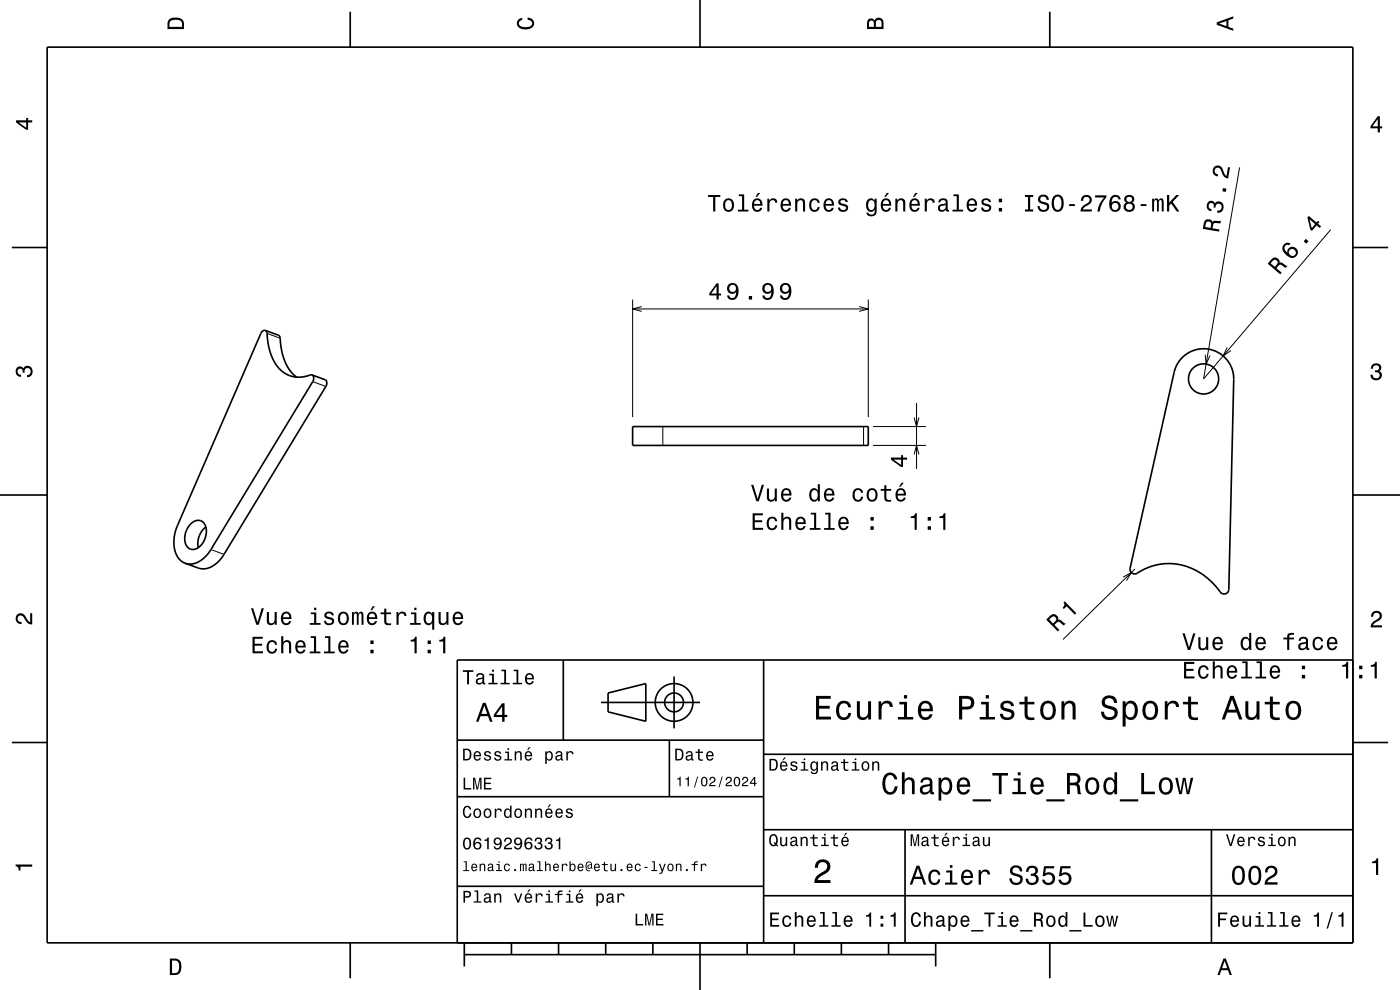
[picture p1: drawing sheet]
<svg xmlns="http://www.w3.org/2000/svg" width="297mm" height="210mm" viewBox="0 0 297 210" stroke-linecap="round" stroke-linejoin="round" font-family="sans-serif">
<g fill="none" stroke="#000" stroke-width=".21">
<path d="M263 35.5l-7.7 44.9 27-31.7M56.7 70.7l2.7 1M134.2 63.5v25M134.2 65.5h50M136.1 65l-1.9 .5 1.9 .6M182.3 65l1.9 .5-1.9 .6M184.2 63.5v25M255.7 75.2l.2 2 .8-1.8M260.3 73.7l-.8 1.8 1.6-1.1M66.3 81l2.8 1M140.6 90.5v4M183.2 90.5v4"/>
<path d="M185.2 94.5h11.2M185.2 90.5h11.2M193.9 88.6l.5 1.9 .6-1.9M193.9 96.4l.5-1.9 .6 1.9M194.4 85.5v14M44.7 116.6l2.8 1M238.3 122.4l1.7-1-1 1.8M240.7 120.7l-15.2 14.9"/>
</g>
<g fill="none" stroke="#000" stroke-width=".35">
<path d="M10 10h277v190h-277zM74.3 2.5v7.5M148.5 0v10M222.7 2.5v7.5M2.5 52.5h7.5M287 52.5h7.5M56.3 70.1l-.5 .1-.5 .5-17.6 40.8a6.7 6.7 0 0 0 .6 7.4l1 .6M56.3 70.1a2.27 2.27 0 0 1 .5 1.9l.3 2 .7 1.9 .9 1.6 1.2 1.3 1.4 .8 1.4 .4h1.5l2-.5M56.3 70.1l2.8 1a2.27 2.27 0 0 1 .4 1.9l.4 2.2 .8 2 .9 1.6 1.3 1.2M66.2 79.5l2.8 1a.98 .98 0 0 1 .1 1.5l-21.6 35.6a5 5 0 0 1-5.4 2.9l-2.8-1M66.2 79.5a.97 .97 0 0 1 .1 1.5l-21.6 35.6a5 5 0 0 1-5.4 2.9M250.8 75.9a6.4 6.4 0 0 1 7-1.4 6.4 6.4 0 0 1 3.9 6l-1 44.5a1.06 1.06 0 0 1-1 1 1.06 1.06 0 0 1-1.1-.8l-1.7-1.9-2.1-1.7-2.2-1.1-2-.7-2.3-.3-2.1 .2-2.2 .5-2.4 1.1a1.07 1.07 0 0 1-1.2 .4 1.07 1.07 0 0 1-.7-1.2l9.4-41.6 .6-1.6z"/>
<path d="M134.2 90.5h50v4h-50zM0 105h10M40.4 111.3a1.87 1.87 0 0 1 2.2-.8 1.87 1.87 0 0 1 1.2 2.1 3.8 3.8 0 0 1-2.9 4 2.25 2.25 0 0 1-1.6-3.1l.4-1.3zM43.7 111.8a4.4 4.4 0 0 0-1.6 4.4M287 105h10M119.5 140v17M162 140v60M287 140h-190v60M2.5 157.5h7.5M97 157h65M127.5 149h21M129 147l8-2v8l-8-2z"/>
<path d="M142 157v12M143 143.5v11M287 157.5h7.5M97 169h65M162 176h125M162 160h125M192 176v24M257 176v24M97 188h65M162 190h125M74.3 200v7.5M98.5 202.5h100"/>
<path d="M98.5 200v5M108.5 200v2.5M118.5 200v2.5M128.5 200v2.5M138.5 200v2.5M148.5 200v10M158.5 200v2.5M168.5 200v2.5M178.5 200v2.5M188.5 200v2.5M198.5 200v5M222.7 200v7.5"/>
<circle cx="255.3" cy="80.4" r="3.2"/>
<circle cx="143" cy="149" r="2"/>
<circle cx="143" cy="149" r="4"/>
</g>
<g fill="#000">
<path d="M36 4a2.18 2.18 0 0 0-.5 2.2h3.5v-1.2a1.43 1.43 0 0 0-1.7-1.3zM36.3 4.4a2.15 2.15 0 0 1 2.2 .3l.1 1h-2.6v-1z" fill-rule="evenodd"/>
<path d="M109.9 4.2l.9-.4v.4a.7 .7 0 0 0-.7 .5 .7 .7 0 0 0 .3 .8 1.7 1.7 0 0 0 2.5-.5 .9 .9 0 0 0-1-.8v-.5a1.24 1.24 0 0 1 1.4 1.1 1.24 1.24 0 0 1-1 1.4 2.22 2.22 0 0 1-2.5-.7l-.2-.5z" fill-rule="evenodd"/>
<path d="M184.2 4.2l-.3 .7v1.3h3.5v-1.3a.98 .98 0 0 0-.7-1.1 .98 .98 0 0 0-1.2 .6 .84 .84 0 0 0-1.3-.2zM184.5 4.5a.54 .54 0 0 1 .6-.1 .54 .54 0 0 1 .3 .6v.7h-1zM185.9 4.4a.62 .62 0 0 1 .8-.1 .62 .62 0 0 1 .3 .6v.8h-1.2z" fill-rule="evenodd"/>
<path d="M258.1 4.7v.6l3.5 1.2v-.4l-1-.4v-1.4l1-.4v-.4zM258.6 5l1.6-.5v1z" fill-rule="evenodd"/>
<path d="M3.4 25.5v.5l2.1 1.5h.5v-1.5h.8v-.5h-.8v-.5h-.4v.5zM4 26h1.6v1.1z" fill-rule="evenodd"/>
<path d="M292.3 24.7l-1.6 2.1v.4h1.6v.9h.4v-.9h.5v-.4h-.5v-2.1zM292.3 25.2v1.6h-1.1z" fill-rule="evenodd"/>
<path d="M150.2 41.4v.4h1.1v3.1h.5v-3.1h1v-.4zM153.7 42.4a1.53 1.53 0 0 0 .9 2.6 1.48 1.48 0 0 0 1.1-1.5 1.48 1.48 0 0 0-1.1-1.4l-.5 .1zM154 42.7a.67 .67 0 0 1 .7-.2 .67 .67 0 0 1 .5 .5 1.11 1.11 0 0 1-.6 1.6 1.17 1.17 0 0 1-.6-1.9zM156.7 41.2v.4h.7v2.9h-.9v.4h2.3v-.4h-.9v-3.3zM160.8 40.9l-.5 .9h.3l.7-.9zM159.8 42.4a1.54 1.54 0 0 0 .8 2.6 1.05 1.05 0 0 0 1.1-.9h-.4l-.3 .3-.3 .2a.76 .76 0 0 1-.7-1h1.7a1.16 1.16 0 0 0-.4-1.3 1.16 1.16 0 0 0-1.5 .1zM160.2 42.7a.66 .66 0 0 1 .8-.2 .66 .66 0 0 1 .3 .8h-1.3zM162.8 42.1v2.8h.4v-1.6a.67 .67 0 0 1 .4-.8 .67 .67 0 0 1 .8 .3l.1 .2h.4a.89 .89 0 0 0-.7-.9 .89 .89 0 0 0-1 .5v-.5zM165.9 42.4a1.54 1.54 0 0 0 .8 2.6 1.06 1.06 0 0 0 1.1-.9h-.5l-.2 .3-.4 .2a.76 .76 0 0 1-.7-1h1.8a1.16 1.16 0 0 0-.5-1.3 1.16 1.16 0 0 0-1.4 .1zM166.2 42.7a.66 .66 0 0 1 .8-.2 .66 .66 0 0 1 .4 .8h-1.4zM168.7 42.1v2.8h.4v-1.6a.63 .63 0 0 1 .4-.8 .63 .63 0 0 1 .8 .4v2h.5v-1.8a.89 .89 0 0 0-.6-1 .89 .89 0 0 0-1.1 .5v-.5zM172 42.4a1.52 1.52 0 0 0 .8 2.6 1.06 1.06 0 0 0 1.1-1.1h-.4a.67 .67 0 0 1-.7 .7 .67 .67 0 0 1-.7-.6 1.12 1.12 0 0 1 .7-1.6 .6 .6 0 0 1 .7 .6h.4a1.09 1.09 0 0 0-.8-.9 1.09 1.09 0 0 0-1.1 .3zM175 42.4a1.54 1.54 0 0 0 .8 2.6 1.05 1.05 0 0 0 1.1-.9h-.5l-.2 .3-.4 .2a.76 .76 0 0 1-.6-1h1.7a1.16 1.16 0 0 0-.5-1.3 1.16 1.16 0 0 0-1.4 .1zM175.3 42.7a.66 .66 0 0 1 .8-.2 .66 .66 0 0 1 .4 .8h-1.3zM178.1 42.3a.76 .76 0 0 0-.2 .8 .76 .76 0 0 0 .7 .5l.9 .4a.63 .63 0 0 1-.6 .6 .63 .63 0 0 1-.7-.6h-.4a1.07 1.07 0 0 0 1.2 .9 1.07 1.07 0 0 0 .9-1.2l-.4-.3-1.1-.3a.54 .54 0 0 1 .4-.7 .54 .54 0 0 1 .6 .5h.5a1.03 1.03 0 0 0-.7-.9 1.03 1.03 0 0 0-1.1 .3zM184 42.4a1.57 1.57 0 0 0 .8 2.6l.4-.2 .4-.4a.73 .73 0 0 1-.4 1 .73 .73 0 0 1-1-.3h-.4a1.1 1.1 0 0 0 1.3 .8 1.1 1.1 0 0 0 .9-1.2v-2.6h-.4v.5l-.4-.4a.9 .9 0 0 0-1.2 .2zM184.3 42.7a.63 .63 0 0 1 .7-.2 .63 .63 0 0 1 .5 .6 1.11 1.11 0 0 1-.7 1.5 1.2 1.2 0 0 1-.5-1.9zM188.1 40.9l-.5 .9h.3l.7-.9zM187.1 42.4a1.54 1.54 0 0 0 .8 2.6 1.06 1.06 0 0 0 1.1-.9h-.4l-.2 .3-.4 .2a.76 .76 0 0 1-.7-1h1.8a1.16 1.16 0 0 0-.5-1.3 1.16 1.16 0 0 0-1.5 .1zM187.5 42.7a.66 .66 0 0 1 .8-.2 .66 .66 0 0 1 .3 .8h-1.3zM189.9 42.1v2.8h.5v-1.6a.63 .63 0 0 1 .4-.8 .63 .63 0 0 1 .8 .4v2h.4v-1.8a.89 .89 0 0 0-.6-1 .89 .89 0 0 0-1 .5v-.5zM194.2 40.9l-.5 .9h.3l.7-.9zM193.2 42.4a1.54 1.54 0 0 0 .8 2.6 1.06 1.06 0 0 0 1.1-.9h-.4l-.3 .3-.3 .2a.76 .76 0 0 1-.7-1h1.7a1.16 1.16 0 0 0-.4-1.3 1.16 1.16 0 0 0-1.5 .1zM193.6 42.7a.66 .66 0 0 1 .8-.2 .66 .66 0 0 1 .3 .8h-1.3zM196.2 42.1v2.8h.4v-1.6a.66 .66 0 0 1 .4-.8 .66 .66 0 0 1 .8 .3l.1 .2h.4a.89 .89 0 0 0-.7-.9 .89 .89 0 0 0-1 .5v-.5zM199.3 42.3l-.2 .6h.4a.55 .55 0 0 1 .6-.5 .55 .55 0 0 1 .4 .8h-.2a.98 .98 0 0 0-1.1 .3 .98 .98 0 0 0 0 1.2 1.06 1.06 0 0 0 1.5-.2l.1 .3 .5 .1v-.4h-.2v-1.6a1.02 1.02 0 0 0-1.8-.6zM199.5 43.8l1.1-.3a.77 .77 0 0 1-.2 .9 .77 .77 0 0 1-.9 0l-.1-.3zM202.3 41.2v.4h.7v2.9h-.9v.4h2.2v-.4h-.9v-3.3zM205.4 42.4a1.54 1.54 0 0 0 .8 2.6 1.05 1.05 0 0 0 1-.9h-.4l-.2 .3-.4 .2a.76 .76 0 0 1-.7-1h1.8a1.16 1.16 0 0 0-.5-1.3 1.16 1.16 0 0 0-1.4 .1zM205.7 42.7a.66 .66 0 0 1 .8-.2 .66 .66 0 0 1 .3 .8h-1.3zM208.4 42.3a.76 .76 0 0 0-.2 .8 .76 .76 0 0 0 .7 .5l.9 .4a.63 .63 0 0 1-.6 .6 .63 .63 0 0 1-.6-.6h-.5a1.07 1.07 0 0 0 1.2 .9 1.07 1.07 0 0 0 .9-1.2l-.4-.3-1.1-.3a.54 .54 0 0 1 .5-.7 .54 .54 0 0 1 .6 .5h.4a1.03 1.03 0 0 0-.7-.9 1.03 1.03 0 0 0-1.1 .3zM211.9 44.1v.8h.7v-.8zM211.9 42.1v.8h.7v-.8zM217.4 41.4v.4h.7v2.6h-.7v.5h1.8v-.5h-.7v-2.6h.7v-.4zM220.5 41.6a.96 .96 0 0 0-.3 1 .96 .96 0 0 0 1 .6 .77 .77 0 0 1 .9 1 .83 .83 0 0 1-1 .3 .83 .83 0 0 1-.6-.8h-.4a1.21 1.21 0 0 0 1.5 1.3 1.21 1.21 0 0 0 .7-1.8l-.8-.3a.71 .71 0 0 1-.8-.7 .7 .7 0 0 1 .7-.5 .7 .7 0 0 1 .6 .7h.5a1.17 1.17 0 0 0-.7-1.1 1.17 1.17 0 0 0-1.3 .3zM223.4 41.7a2.53 2.53 0 0 0 .4 3.1 1.21 1.21 0 0 0 1.8-.9 1.94 1.94 0 0 0-.9-2.6l-.9 .1zM224 41.8l.4-.1a1.7 1.7 0 0 1 .3 2.7l-.3 .1a1.13 1.13 0 0 1-.8-1.4v-.6zM226.8 43.3v.4h1.2v-.4zM229.6 41.7l-.3 .9h.5a.71 .71 0 0 1 .5-.8 .71 .71 0 0 1 .8 .5 .71 .71 0 0 1-.5 .8 1.8 1.8 0 0 0-1.4 1.8h2.4v-.5h-1.9a2.2 2.2 0 0 1 1.5-1.1 1.13 1.13 0 0 0 .1-1.7 1.13 1.13 0 0 0-1.7 .1zM232.3 41.4v.5h1.9a5.2 5.2 0 0 0-1.4 3h.5a5.3 5.3 0 0 1 1.4-3v-.5zM235.8 41.6l-.4 .9a1.75 1.75 0 0 0 1.2 2.5 1.15 1.15 0 0 0 1.1-1.6 1.15 1.15 0 0 0-1.9-.4 1.02 1.02 0 0 1 .8-1.3 .59 .59 0 0 1 .7 .6h.4a1.12 1.12 0 0 0-.7-.9 1.12 1.12 0 0 0-1.2 .2zM235.8 43.8a.75 .75 0 0 1 1.5 0 .75 .75 0 0 1-1.5 0zM238.8 41.6a.84 .84 0 0 0 .1 1.4 1.11 1.11 0 0 0-.4 1.5 1.11 1.11 0 0 0 1.6 .4 1.03 1.03 0 0 0 .7-.9 1.03 1.03 0 0 0-.6-1 .89 .89 0 0 0 .4-1.1 .89 .89 0 0 0-1-.6zM238.8 43.9a.75 .75 0 0 1 1.5 0 .75 .75 0 0 1-1.5 0zM239 42.3a.59 .59 0 0 1 1.1 0 .59 .59 0 0 1-1.1 0zM242 43.3v.4h1.2v-.4zM244.4 42.1v2.8h.4v-1.9l.2-.5h.3l.1 .2v2.2h.4l.1-2.1 .3-.4 .2 .2 .1 .4v1.9h.4v-1.9a.69 .69 0 0 0-.6-.9l-.5 .3-.2-.2-.3-.1-.5 .3v-.3zM247.6 41.4v3.5h.4v-1.3l.5-.4 1.1 1.7h.6l-1.4-2.1 1.4-1.4h-.7l-1.5 1.6v-1.6z" fill-rule="evenodd"/>
<path d="M256.4 42.8a1.17 1.17 0 0 0-.4 1.2 1.17 1.17 0 0 0 1 .8v-.4a.62 .62 0 0 1-.7-.5 .62 .62 0 0 1 .4-.7 .62 .62 0 0 1 .8 .3l-.1 .5 .4 .1a.72 .72 0 0 1 .6-.9 .72 .72 0 0 1 .9 .7 .72 .72 0 0 1-.7 .8h-.3l-.1 .4a1.18 1.18 0 0 0 1.4-1.3 1.18 1.18 0 0 0-1.7-.9l-.2 .2a.86 .86 0 0 0-1.3-.3zM259.4 39.9l-.1 .7 .8 .1 .1-.7zM257.7 35.3a1.2 1.2 0 0 0-.4 1.3 1.2 1.2 0 0 0 1 .8l.1-.4a.7 .7 0 0 1-.7-.7 .7 .7 0 0 1 .6-.7 .7 .7 0 0 1 .8 .6 1.8 1.8 0 0 0 1.4 1.7l.4-2.4-.4-.1-.3 1.9a2.24 2.24 0 0 1-.9-1.6 1.11 1.11 0 0 0-1.6-.4z" fill-rule="evenodd"/>
<path d="M255.8 46.7l-.4 .7-.2 1.1 3.4 .6 .1-.4-1.5-.3a1.09 1.09 0 0 1 .5-1.1h1.2l.1-.5h-1.5l-.3 .3-.1-.2a1.01 1.01 0 0 0-1.3-.2zM256 47.1a.61 .61 0 0 1 .7 0 .61 .61 0 0 1 .2 .7l-.1 .5-1.1-.1z" fill-rule="evenodd"/>
<path d="M269.7 55l-.8 .9 2.7 2.3 .3-.4-1.1-.9a.85 .85 0 0 1 1.2-.6l.8 .5 .3-.4-1.3-.7h-.4a.97 .97 0 0 0-.6-1 .97 .97 0 0 0-1.1 .3zM269.9 55.4a.6 .6 0 0 1 .9-.1 .6 .6 0 0 1 0 .9l-.3 .4-.9-.8z" fill-rule="evenodd"/>
<path d="M272.3 51.9a1.58 1.58 0 0 0 .7 2.3 1.26 1.26 0 0 0 1.8 .3 1.26 1.26 0 0 0 .1-1.9 1.11 1.11 0 0 0-1.3-.1 1.11 1.11 0 0 0-.5 1.1 1.02 1.02 0 0 1-.5-1.4 .58 .58 0 0 1 .9-.2l.3-.3a.99 .99 0 0 0-1.5 .2zM273.4 53.6a.75 .75 0 0 1 1.5 0 .75 .75 0 0 1-1.5 0zM277 50.7l-.4 .5 .5 .5 .5-.5zM277.7 45.8l-.3 .4 .6 2.5 .3 .3 1-1.2 .7 .6 .3-.4-.7-.5 .3-.4-.3-.3-.3 .4zM277.8 46.5l1.2 1-.7 .9z" fill-rule="evenodd"/>
<path d="M152 60.1l-1.5 2.1v.5h1.5v.8h.5v-.8h.5v-.4h-.5v-2.2zM152 60.7v1.6h-1.1zM154.5 60.3a1.15 1.15 0 0 0 0 1.7 1.15 1.15 0 0 0 1.7 0 1.02 1.02 0 0 1-.8 1.2 .56 .56 0 0 1-.7-.5h-.4a1.18 1.18 0 0 0 1.2 .9 1.18 1.18 0 0 0 1.1-1.1 1.76 1.76 0 0 0-1.2-2.5zM154.7 61.2a.75 .75 0 0 1 1.5 0 .75 .75 0 0 1-1.5 0zM158.9 62.8v.7h.7v-.7zM162 60.3a1.15 1.15 0 0 0 0 1.7 1.15 1.15 0 0 0 1.7 0 1.02 1.02 0 0 1-.9 1.2 .56 .56 0 0 1-.6-.5h-.5a1.18 1.18 0 0 0 1.3 .9 1.18 1.18 0 0 0 1.1-1.1 1.76 1.76 0 0 0-1.2-2.5zM162.2 61.2a.75 .75 0 0 1 1.5 0 .75 .75 0 0 1-1.5 0zM165.8 60.3a1.15 1.15 0 0 0-.1 1.7 1.15 1.15 0 0 0 1.7 0 1.02 1.02 0 0 1-.8 1.2 .56 .56 0 0 1-.7-.5h-.4a1.18 1.18 0 0 0 1.2 .9 1.18 1.18 0 0 0 1.1-1.1 1.76 1.76 0 0 0-1.2-2.5zM165.9 61.2a.75 .75 0 0 1 1.5 0 .75 .75 0 0 1-1.5 0z" fill-rule="evenodd"/>
<path d="M291.1 77.4a1.08 1.08 0 0 1 1.4-.2 1.08 1.08 0 0 1 .4 1.2l-.3 .3a1.06 1.06 0 0 1 .5 1.3 1.06 1.06 0 0 1-1.2 .7 1.1 1.1 0 0 1-1.2-1.2h.5a.71 .71 0 0 0 1 .8 .71 .71 0 0 0 .1-1.3h-.6v-.4a.61 .61 0 0 0 .8-.3 .61 .61 0 0 0-.2-.8 .61 .61 0 0 0-.9 .2l-.1 .5h-.5z" fill-rule="evenodd"/>
<path d="M3.6 78a.86 .86 0 0 1 1.4 .2 1.06 1.06 0 0 1 1.2-.6 1.06 1.06 0 0 1 .7 1.2 1.1 1.1 0 0 1-1.2 1.2v-.4a.71 .71 0 0 0 .8-1 .71 .71 0 0 0-1.3-.1v.6h-.4a.61 .61 0 0 0-.3-.8 .61 .61 0 0 0-.8 .2 .61 .61 0 0 0 .2 .8l.6 .2v.4a1.15 1.15 0 0 1-1.2-.6 1.15 1.15 0 0 1 .3-1.3z" fill-rule="evenodd"/>
<path d="M189 97.1v.4l2.1 1.5h.5v-1.5h.8v-.4h-.8v-.5h-.4v.5zM189.6 97.5h1.6v1.1z" fill-rule="evenodd"/>
<path d="M159.7 108.9v3.5h2.2v-.4h-1.8v-1.2h1.6v-.4h-1.6v-1.1h1.7v-.4zM162.9 110a1.53 1.53 0 0 0 .9 2.5 1.06 1.06 0 0 0 1.1-1.1h-.4a.67 .67 0 0 1-.7 .7 .67 .67 0 0 1-.7-.6 1.12 1.12 0 0 1 .7-1.5 .59 .59 0 0 1 .6 .6h.5a1.09 1.09 0 0 0-.8-1 1.09 1.09 0 0 0-1.2 .4zM165.7 108.8v3.6h.5v-1.6a.63 .63 0 0 1 .4-.7 .63 .63 0 0 1 .8 .3v2h.5v-1.8a.88 .88 0 0 0-.6-1 .88 .88 0 0 0-1.1 .5v-1.3zM169 110a1.54 1.54 0 0 0 .8 2.5 1.07 1.07 0 0 0 1.1-.9h-.4l-.3 .4-.3 .1a.76 .76 0 0 1-.7-.9h1.7a1.16 1.16 0 0 0-.4-1.4 1.16 1.16 0 0 0-1.5 .2zM169.4 110.2a.66 .66 0 0 1 .8-.2 .66 .66 0 0 1 .3 .8h-1.3zM172 108.8v.3h.7v2.9h-.9v.4h2.3v-.4h-1v-3.2zM175 108.8v.3h.7v2.9h-.9v.4h2.3v-.4h-.9v-3.2zM178.1 110a1.55 1.55 0 0 0 .8 2.5 1.07 1.07 0 0 0 1.1-.9h-.4l-.2 .4-.4 .1a.76 .76 0 0 1-.7-.9h1.8a1.17 1.17 0 0 0-.5-1.4 1.17 1.17 0 0 0-1.5 .2zM178.5 110.2a.66 .66 0 0 1 .8-.2 .66 .66 0 0 1 .3 .8h-1.3zM184.7 111.6v.8h.7v-.8zM184.7 109.7v.7h.7v-.7z" fill-rule="evenodd"/>
<path d="M159.3 102.8l1.2 3.5h.5l1.1-3.5h-.5l-.9 3-.9-3zM162.7 103.6v1.8a.89 .89 0 0 0 .6 1 .89 .89 0 0 0 1.1-.5v.4h.4v-2.7h-.4v1.6a.65 .65 0 0 1-.4 .8 .65 .65 0 0 1-.8-.3l-.1-2.1zM166 103.9a1.54 1.54 0 0 0 .8 2.5 1.07 1.07 0 0 0 1.1-.8h-.5l-.2 .3-.4 .1a.76 .76 0 0 1-.7-.9h1.8a1.16 1.16 0 0 0-.5-1.4 1.16 1.16 0 0 0-1.4 .2zM166.3 104.1a.66 .66 0 0 1 .8-.1 .66 .66 0 0 1 .4 .7h-1.4zM171.9 103.9a1.58 1.58 0 0 0 .8 2.5l.5-.1 .3-.4v.4h.4v-3.6h-.4v1.3a.9 .9 0 0 0-1.6-.1zM172.3 104.2a.62 .62 0 0 1 .7-.2 .62 .62 0 0 1 .4 .5 1.12 1.12 0 0 1-.6 1.5 1.19 1.19 0 0 1-.5-1.8zM175.1 103.9a1.54 1.54 0 0 0 .8 2.5 1.06 1.06 0 0 0 1.1-.8h-.5l-.2 .3-.4 .1a.76 .76 0 0 1-.7-.9h1.8a1.16 1.16 0 0 0-.5-1.4 1.16 1.16 0 0 0-1.4 .2zM175.4 104.1a.66 .66 0 0 1 .8-.1 .66 .66 0 0 1 .4 .7h-1.4zM181.2 103.9a1.53 1.53 0 0 0 .8 2.5 1.06 1.06 0 0 0 1.1-1h-.4a.67 .67 0 0 1-.7 .6 .67 .67 0 0 1-.7-.6 1.11 1.11 0 0 1 .7-1.5 .59 .59 0 0 1 .7 .6h.4a1.09 1.09 0 0 0-.8-.9 1.09 1.09 0 0 0-1.1 .3zM184.1 103.9a1.53 1.53 0 0 0 .9 2.5 1.48 1.48 0 0 0 1.2-1.4 1.48 1.48 0 0 0-1.2-1.5l-.5 .1zM184.5 104.2a.67 .67 0 0 1 .7-.2 .67 .67 0 0 1 .5 .5 1.11 1.11 0 0 1-.7 1.5 1.17 1.17 0 0 1-.5-1.8zM187.6 102.9v.8h-.8v.4h.8v1.8a1.05 1.05 0 0 0 1.5 .5v-.4a.68 .68 0 0 1-1-.3l-.1-1.6h1.1v-.4h-1.1v-.8zM191.2 102.4l-.5 .9h.3l.7-.9zM190.3 103.9a1.54 1.54 0 0 0 .8 2.5 1.06 1.06 0 0 0 1.1-.8h-.5l-.2 .3-.4 .1a.76 .76 0 0 1-.7-.9h1.8a1.16 1.16 0 0 0-.5-1.4 1.16 1.16 0 0 0-1.4 .2zM190.6 104.1a.66 .66 0 0 1 .8-.1 .66 .66 0 0 1 .3 .7h-1.3z" fill-rule="evenodd"/>
<path d="M193.2 109.5v.4h.8v2.5h.5v-3.5h-.4a.78 .78 0 0 1-.9 .6zM196.8 111.6v.8h.7v-.8zM196.8 109.7v.7h.7v-.7zM199.3 109.5v.4h.8v2.5h.5v-3.5h-.4a.77 .77 0 0 1-.9 .6z" fill-rule="evenodd"/>
<path d="M3.6 130.4a1.22 1.22 0 0 1 2 .7l.4 .6 .4 .3v-1.9h.4v2.4a1.8 1.8 0 0 1-1.7-1.4 .71 .71 0 0 0-.9-.5 .71 .71 0 0 0-.5 .8 .71 .71 0 0 0 .9 .5v.5a1.18 1.18 0 0 1-1.2-.7 1.18 1.18 0 0 1 .2-1.3z" fill-rule="evenodd"/>
<path d="M53.6 135.1v3.5h2.2v-.4h-1.8v-1.2h1.6v-.5h-1.6v-1h1.7v-.4zM56.9 136.2a1.52 1.52 0 0 0 .8 2.5 1.06 1.06 0 0 0 1.1-1.1h-.4a.67 .67 0 0 1-.7 .7 .67 .67 0 0 1-.7-.6 1.11 1.11 0 0 1 .7-1.5 .6 .6 0 0 1 .6 .6h.5a1.09 1.09 0 0 0-.8-1 1.09 1.09 0 0 0-1.1 .4zM59.7 135v3.6h.4v-1.6a.63 .63 0 0 1 .4-.8 .63 .63 0 0 1 .8 .4v2h.5v-1.8a.88 .88 0 0 0-.6-1 .88 .88 0 0 0-1.1 .5v-1.3zM62.9 136.2a1.54 1.54 0 0 0 .8 2.5 1.06 1.06 0 0 0 1.1-.9h-.4l-.2 .4-.4 .1a.76 .76 0 0 1-.7-.9h1.8a1.16 1.16 0 0 0-.5-1.4 1.16 1.16 0 0 0-1.5 .2zM63.3 136.4a.66 .66 0 0 1 .8-.2 .66 .66 0 0 1 .3 .8h-1.3zM65.9 135v.3h.7v2.9h-.9v.4h2.3v-.4h-.9v-3.2zM69 135v.3h.6v2.9h-.9v.4h2.3v-.4h-.9v-3.2zM72 136.2a1.54 1.54 0 0 0 .8 2.5 1.06 1.06 0 0 0 1.1-.9h-.4l-.2 .4-.4 .1a.76 .76 0 0 1-.7-.9h1.8a1.16 1.16 0 0 0-.5-1.4 1.16 1.16 0 0 0-1.5 .2zM72.4 136.4a.66 .66 0 0 1 .8-.2 .66 .66 0 0 1 .3 .8h-1.3zM78.6 137.8v.8h.7v-.8zM78.6 135.9v.7h.7v-.7z" fill-rule="evenodd"/>
<path d="M53.2 129l1.2 3.5h.5l1.1-3.5h-.5l-.9 3-.9-3zM56.6 129.8v1.8a.89 .89 0 0 0 .6 1 .89 .89 0 0 0 1.1-.5v.4h.4v-2.7h-.4v1.6a.65 .65 0 0 1-.4 .8 .65 .65 0 0 1-.8-.3v-2.1zM59.9 130.1a1.54 1.54 0 0 0 .8 2.5 1.06 1.06 0 0 0 1.1-.8h-.5l-.2 .3-.4 .1a.76 .76 0 0 1-.7-.9h1.8a1.16 1.16 0 0 0-.5-1.4 1.16 1.16 0 0 0-1.4 .2zM60.2 130.3a.66 .66 0 0 1 .8-.1 .66 .66 0 0 1 .4 .7h-1.4zM65.9 129.9v.4h.7v1.9h-.9v.3h2.3v-.3h-.9v-2.3zM66.6 128.9v.5h.5v-.5zM69.1 130a.76 .76 0 0 0-.3 .8 .76 .76 0 0 0 .8 .5l.8 .3a.63 .63 0 0 1-.6 .7 .63 .63 0 0 1-.6-.6h-.5a1.07 1.07 0 0 0 1.2 .9 1.07 1.07 0 0 0 .9-1.2l-.4-.3-1.1-.4a.54 .54 0 0 1 .5-.7 .54 .54 0 0 1 .6 .5h.4a1.03 1.03 0 0 0-.7-.8 1.03 1.03 0 0 0-1 .3zM72 130.1a1.53 1.53 0 0 0 .8 2.5 1.48 1.48 0 0 0 1.2-1.4 1.48 1.48 0 0 0-1.2-1.5l-.4 .1zM72.3 130.4a.67 .67 0 0 1 .7-.3 .67 .67 0 0 1 .5 .6 1.11 1.11 0 0 1-.7 1.5 1.17 1.17 0 0 1-.5-1.8zM74.7 129.8v2.7h.4v-2.1l.2-.3h.3l.1 .3v2.1h.4v-2l.4-.4 .2 .1v.4v1.9h.4v-1.8a.69 .69 0 0 0-.5-1l-.6 .4-.1-.3-.4-.1-.4 .4v-.3zM79.1 128.6l-.5 .9h.3l.7-.9zM78.1 130.1a1.54 1.54 0 0 0 .8 2.5 1.06 1.06 0 0 0 1.1-.8h-.4l-.3 .3-.3 .1a.76 .76 0 0 1-.7-.9h1.7a1.16 1.16 0 0 0-.5-1.4 1.16 1.16 0 0 0-1.4 .2zM78.5 130.3a.66 .66 0 0 1 .8-.1 .66 .66 0 0 1 .3 .7h-1.3zM81.5 129.1v.8h-.8v.4h.8v1.8a1.05 1.05 0 0 0 1.5 .5v-.4a.68 .68 0 0 1-1-.3v-1.6h1v-.4h-1v-.8zM84.1 129.8v2.7h.5v-1.5a.66 .66 0 0 1 .3-.8 .66 .66 0 0 1 .8 .2l.1 .3h.4a.89 .89 0 0 0-.7-1 .89 .89 0 0 0-1 .6v-.5zM87.2 129.9v.4h.7v1.9h-.9v.3h2.3v-.3h-1v-2.3zM87.9 128.9v.5h.5v-.5zM90.1 130.1a1.57 1.57 0 0 0 .8 2.5l.4-.1 .4-.4v1.5h.4v-3.8h-.4v.4l-.2-.2a.87 .87 0 0 0-1.4 .1zM90.5 130.4a.62 .62 0 0 1 .7-.3 .62 .62 0 0 1 .4 .6 1.12 1.12 0 0 1-.6 1.5 1.19 1.19 0 0 1-.5-1.8zM93 129.8v1.8a.89 .89 0 0 0 .7 1 .89 .89 0 0 0 1-.5v.4h.4v-2.7h-.4v1.6a.65 .65 0 0 1-.4 .8 .65 .65 0 0 1-.8-.3v-2.1zM96.3 130.1a1.54 1.54 0 0 0 .8 2.5 1.06 1.06 0 0 0 1.1-.8h-.4l-.3 .3-.3 .1a.76 .76 0 0 1-.7-.9h1.8a1.16 1.16 0 0 0-.5-1.4 1.16 1.16 0 0 0-1.5 .2zM96.7 130.3a.66 .66 0 0 1 .8-.1 .66 .66 0 0 1 .3 .7h-1.3z" fill-rule="evenodd"/>
<path d="M87.1 135.7v.4h.8v2.5h.5v-3.5h-.4a.77 .77 0 0 1-.9 .6zM90.7 137.8v.8h.7v-.8zM90.7 135.9v.7h.7v-.7zM93.2 135.7v.4h.8v2.5h.5v-3.5h-.4a.78 .78 0 0 1-.9 .6z" fill-rule="evenodd"/>
<path d="M221.9 131.4l2.5 2.5 .3-.3-1-1a1.09 1.09 0 0 1 1-.7l1 .8 .4-.4-1.3-.9-.3 .1a.97 .97 0 0 0-.5-1.1 .97 .97 0 0 0-1.2 .2zM222.6 131.4a1.09 1.09 0 0 1 1.1-.6 .6 .6 0 0 1 .4 .5 .6 .6 0 0 1-.3 .6l-.4 .3z" fill-rule="evenodd"/>
<path d="M225.6 127.8l.3-.2 2.4 2.5-.3 .3-1.7-1.8-.6 .6-.3-.3a.77 .77 0 0 0 .2-1.1z" fill-rule="evenodd"/>
<path d="M250.9 134.4l1.1 3.5h.5l1.1-3.5h-.5l-.9 2.9-.9-2.9zM254.2 135.2v1.7a.89 .89 0 0 0 .6 1 .89 .89 0 0 0 1.1-.5v.5h.4v-2.7h-.4v1.5a.65 .65 0 0 1-.4 .8 .65 .65 0 0 1-.8-.3v-2zM257.5 135.4a1.55 1.55 0 0 0 .8 2.6 1.07 1.07 0 0 0 1.1-.9h-.5l-.2 .3-.3 .2a.76 .76 0 0 1-.7-1h1.7a1.17 1.17 0 0 0-.5-1.3 1.17 1.17 0 0 0-1.4 .1zM257.8 135.7a.66 .66 0 0 1 .8-.2 .66 .66 0 0 1 .4 .8h-1.3zM263.5 135.4a1.57 1.57 0 0 0 .7 2.6l.5-.2 .3-.4v.5h.4v-3.7h-.4v1.4a.89 .89 0 0 0-1.5-.2zM263.8 135.7a.62 .62 0 0 1 .7-.2 .62 .62 0 0 1 .5 .6 1.12 1.12 0 0 1-.7 1.5 1.19 1.19 0 0 1-.5-1.9zM266.6 135.4a1.55 1.55 0 0 0 .8 2.6 1.07 1.07 0 0 0 1.1-.9h-.4l-.3 .3-.3 .2a.76 .76 0 0 1-.7-1h1.7a1.17 1.17 0 0 0-.4-1.3 1.17 1.17 0 0 0-1.5 .1zM267 135.7a.66 .66 0 0 1 .8-.2 .66 .66 0 0 1 .3 .8h-1.3zM272.3 135.2v.4h.8v2.3h.4v-2.3h1v-.4h-1a.5 .5 0 0 1 .6-.6l.4 .1v-.4a1.04 1.04 0 0 0-1.4 .7v.2zM275.8 135.3l-.3 .6h.4a.55 .55 0 0 1 .7-.5 .55 .55 0 0 1 .4 .8h-.2a1 1 0 0 0-1.1 .2 1 1 0 0 0-.3 1.1 .93 .93 0 0 0 1.7 0l.1 .3 .6 .1v-.4h-.3v-1.6a1.02 1.02 0 0 0-1.7-.6zM275.9 136.8l1.1-.3a.77 .77 0 0 1-.2 .9 .77 .77 0 0 1-.8 0zM278.7 135.4a1.53 1.53 0 0 0 .9 2.6 1.07 1.07 0 0 0 1.1-1.1h-.4a.67 .67 0 0 1-.7 .7 .67 .67 0 0 1-.7-.6 1.11 1.11 0 0 1 .7-1.6 .6 .6 0 0 1 .6 .7h.5a1.09 1.09 0 0 0-.8-1 1.09 1.09 0 0 0-1.2 .3zM281.8 135.4a1.55 1.55 0 0 0 .8 2.6 1.07 1.07 0 0 0 1.1-.9h-.5l-.2 .3-.4 .2a.76 .76 0 0 1-.7-1h1.8a1.17 1.17 0 0 0-.5-1.3 1.17 1.17 0 0 0-1.4 .1zM282.1 135.7a.66 .66 0 0 1 .8-.2 .66 .66 0 0 1 .4 .8h-1.4z" fill-rule="evenodd"/>
<path d="M291.2 129.9a1.18 1.18 0 0 1 1.9 .3 1.18 1.18 0 0 1-1 1.7l-.5 .3-.3 .5h1.9v.4h-2.4a1.8 1.8 0 0 1 1.4-1.8 .71 .71 0 0 0 .5-.8 .71 .71 0 0 0-.9-.5 .71 .71 0 0 0-.5 .8h-.4z" fill-rule="evenodd"/>
<path d="M98.2 158.8v2.5h.9a1.37 1.37 0 0 0 .7-2.2 1.56 1.56 0 0 0-1.6-.3zM98.6 159.1a.98 .98 0 0 1 1.1 .7 .98 .98 0 0 1-.6 1.2h-.5zM100.7 159.6a1.04 1.04 0 0 0-.2 1.2 1.04 1.04 0 0 0 1 .5l.5-.5h-.3l-.4 .3a.54 .54 0 0 1-.5-.7h1.3a.83 .83 0 0 0-.4-.9 .83 .83 0 0 0-1 .1zM100.9 159.7l.2-.1a.47 .47 0 0 1 .5 .1 .47 .47 0 0 1 .1 .5h-.9zM102.9 159.5l-.2 .1a.69 .69 0 0 0 .9 .9l.2 .1a.43 .43 0 0 1-.4 .5 .43 .43 0 0 1-.4-.4h-.3a.74 .74 0 0 0 .9 .7 .74 .74 0 0 0 .5-1l-1-.4a.38 .38 0 0 1 .3-.5 .38 .38 0 0 1 .4 .4h.3a.78 .78 0 0 0-1.2-.4zM105.1 159.5l-.2 .1a.69 .69 0 0 0 .9 .9l.2 .1a.43 .43 0 0 1-.4 .5 .43 .43 0 0 1-.5-.4h-.3a.74 .74 0 0 0 .9 .7 .74 .74 0 0 0 .5-1l-.9-.4a.38 .38 0 0 1 .3-.5 .38 .38 0 0 1 .4 .4h.3a.77 .77 0 0 0-1.2-.4zM107.2 159.4v.3h.5v1.3h-.7v.3h1.6v-.3h-.6v-1.6zM107.7 158.7v.4h.3v-.4zM109.2 159.4v1.9h.3v-1.1a.45 .45 0 0 1 .4-.6 .45 .45 0 0 1 .5 .5v1.2h.3v-1.3a.63 .63 0 0 0-.5-.7 .63 .63 0 0 0-.7 .4v-.3zM112.2 158.5l-.4 .6h.3l.5-.6zM111.5 159.6a1.04 1.04 0 0 0-.2 1.2 1.04 1.04 0 0 0 1.1 .5l.5-.5h-.3l-.5 .3a.54 .54 0 0 1-.5-.7h1.3a.83 .83 0 0 0-.4-.9 .83 .83 0 0 0-1 .1zM111.8 159.7l.1-.1a.48 .48 0 0 1 .5 .1 .48 .48 0 0 1 .2 .5h-1zM115.7 159.4v2.7h.3v-1.1a.66 .66 0 0 0 .7 .4 .66 .66 0 0 0 .5-.6 .91 .91 0 0 0 0-1.1 .91 .91 0 0 0-1-.3l-.2 .3v-.3zM116.1 159.8a.45 .45 0 0 1 .5-.2 .45 .45 0 0 1 .3 .4 .65 .65 0 0 1 .1 .8 .65 .65 0 0 1-.7 .2 .98 .98 0 0 1-.2-1.2zM118.1 159.5l-.2 .4h.3a.39 .39 0 0 1 .4-.3 .39 .39 0 0 1 .3 .5h-.1a.65 .65 0 0 0-1 .4 .65 .65 0 0 0 .6 .9l.6-.3 .1 .2h.4v-.2l-.2-.1v-1.1a.72 .72 0 0 0-.5-.6 .72 .72 0 0 0-.7 .2zM118.2 160.6l.8-.3a.55 .55 0 0 1-.2 .7 .55 .55 0 0 1-.6 0zM120.1 159.4v1.9h.4v-1.1a.47 .47 0 0 1 .2-.6 .47 .47 0 0 1 .6 .2v.2h.4a.64 .64 0 0 0-.5-.7 .64 .64 0 0 0-.8 .4v-.3z" fill-rule="evenodd"/>
<path d="M98.2 142.2v.3h.9v2.7h.4v-2.7h.9v-.3zM101.3 143l-.3 .5h.4a.47 .47 0 0 1 .5-.4 .47 .47 0 0 1 .4 .6l-.2 .1a.84 .84 0 0 0-1 .2 .84 .84 0 0 0 0 1.1 .9 .9 0 0 0 1.3-.2l.1 .2 .5 .1v-.3l-.3-.1v-1.3a.87 .87 0 0 0-1.4-.5zM101.4 144.3l.9-.3a.66 .66 0 0 1-.1 .7 .66 .66 0 0 1-.8 .1zM103.8 142.9v.3h.6v1.6h-.8v.4h2v-.4h-.8v-1.9zM104.4 142.1v.4h.4v-.4zM106.4 142.1v.3h.6v2.4h-.8v.4h1.9v-.4h-.7v-2.7zM109 142.1v.3h.6v2.4h-.8v.4h1.9v-.4h-.7v-2.7zM111.6 143.1a1.32 1.32 0 0 0 .7 2.1 .9 .9 0 0 0 .9-.7h-.3l-.2 .3-.4 .1a.65 .65 0 0 1-.6-.8h1.6a1 1 0 0 0-.4-1.2 1 1 0 0 0-1.3 .2zM111.9 143.3a.57 .57 0 0 1 .7-.1 .57 .57 0 0 1 .3 .6h-1.2z" fill-rule="evenodd"/>
<path d="M102.4 149.1l-1.4 4h.5l.4-1.2h1.6l.4 1.2h.6l-1.5-4zM102.7 149.7l.7 1.7h-1.3zM106.5 149.2l-1.7 2.4v.5h1.7v1h.5v-1h.6v-.5h-.6v-2.4zM106.5 149.9v1.7h-1.3z" fill-rule="evenodd"/>
<path d="M143.2 158.8v2.5h.9a1.37 1.37 0 0 0 .7-2.2 1.56 1.56 0 0 0-1.6-.3zM143.6 159.1a.98 .98 0 0 1 1.1 .7 .98 .98 0 0 1-.6 1.2h-.5zM145.7 159.5l-.2 .4h.3a.39 .39 0 0 1 .5-.3 .39 .39 0 0 1 .3 .5h-.2a.65 .65 0 0 0-.9 .4 .65 .65 0 0 0 .5 .9l.7-.3v.2h.4v-.2l-.1-.1-.1-1.1a.73 .73 0 0 0-.4-.6 .73 .73 0 0 0-.8 .2zM145.8 160.6l.8-.3a.55 .55 0 0 1-.1 .7 .55 .55 0 0 1-.7 0zM148.1 158.9v.5h-.5v.3h.5v1.3a.75 .75 0 0 0 1 .4v-.3a.48 .48 0 0 1-.7-.3v-1.1h.7v-.3h-.7v-.5zM150 159.6a1.04 1.04 0 0 0-.2 1.2 1.04 1.04 0 0 0 1.1 .5l.5-.5h-.4l-.4 .3a.54 .54 0 0 1-.5-.7h1.3a.83 .83 0 0 0-.4-.9 .83 .83 0 0 0-1 .1zM150.3 159.7l.1-.1a.48 .48 0 0 1 .5 .1 .48 .48 0 0 1 .2 .5h-1z" fill-rule="evenodd"/>
<path d="M173.1 147.6v5h3.2v-.6h-2.5v-1.7h2.2v-.6h-2.2v-1.5h2.4v-.6zM177.8 149.2a2.59 2.59 0 0 0 .5 3.4 1.58 1.58 0 0 0 2.3-1.4h-.6a.95 .95 0 0 1-.9 1 .95 .95 0 0 1-1-.9 1.59 1.59 0 0 1 .9-2.1 .85 .85 0 0 1 .9 .8h.7a1.56 1.56 0 0 0-1.1-1.3 1.56 1.56 0 0 0-1.7 .5zM181.8 148.8v2.5a1.27 1.27 0 0 0 .9 1.4 1.27 1.27 0 0 0 1.5-.7v.6h.6v-3.8h-.6v2.2a.92 .92 0 0 1-.6 1.1 .92 .92 0 0 1-1.2-.4v-2.9zM186.4 148.8v3.8h.6v-2.2a.95 .95 0 0 1 .5-1.1 .95 .95 0 0 1 1.2 .3l.1 .4h.6a1.28 1.28 0 0 0-1-1.4 1.28 1.28 0 0 0-1.4 .8v-.6zM190.8 148.9v.5h1v2.7h-1.3v.5h3.2v-.5h-1.3v-3.2zM191.8 147.4v.8h.6v-.8zM195.1 149.2a2.62 2.62 0 0 0 .5 3.4 1.57 1.57 0 0 0 2.2-1.1h-.6l-.3 .5-.5 .2a1.08 1.08 0 0 1-1-1.3h2.5a1.66 1.66 0 0 0-.7-2 1.66 1.66 0 0 0-2.1 .3zM195.6 149.5a.94 .94 0 0 1 1.2-.2 .94 .94 0 0 1 .5 1h-1.9zM203.5 147.6v5h.6v-2.1h.8a1.47 1.47 0 0 0 1.8-1.2 1.47 1.47 0 0 0-1.5-1.7zM204.1 148.2a1.6 1.6 0 0 1 1.8 .5 .86 .86 0 0 1 0 .9 .86 .86 0 0 1-.9 .3h-.9zM208.1 148.9v.5h1v2.7h-1.3v.5h3.3v-.5h-1.3v-3.2zM209.1 147.4v.8h.7v-.8zM212.6 148.9a1.08 1.08 0 0 0-.3 1.2 1.08 1.08 0 0 0 1 .7l1.1 .4a.57 .57 0 0 1 .2 .6 .57 .57 0 0 1-.5 .4 .96 .96 0 0 1-1.4-.8h-.6a1.6 1.6 0 0 0 1.3 1.4 1.6 1.6 0 0 0 1.7-.8 1.13 1.13 0 0 0-1-1.6l-1.1-.3-.2-.4a.87 .87 0 0 1 .9-.5 .87 .87 0 0 1 .8 .6h.6a1.41 1.41 0 0 0-2.1-1.1zM217.4 147.8v1.1h-1.1v.5h1.1v2.6l.2 .4 .4 .3h1.4v-.5a.97 .97 0 0 1-1.4-.5v-2.3h1.4v-.5h-1.4v-1.1zM221.1 149.2a2.56 2.56 0 0 0 .5 3.4 1.72 1.72 0 0 0 1.8-.2 1.72 1.72 0 0 0 .6-1.7 1.7 1.7 0 0 0-.9-1.9 1.7 1.7 0 0 0-2 .4zM221.6 149.6a.96 .96 0 0 1 1-.4 .96 .96 0 0 1 .7 .8 1.59 1.59 0 0 1-1 2.2 1.19 1.19 0 0 1-1-1.5zM225.2 148.8v3.8h.6v-2.2a.97 .97 0 0 1 .5-1.1 .97 .97 0 0 1 1.1 .2l.1 .7v2.4h.7v-2.5a1.27 1.27 0 0 0-.9-1.4 1.27 1.27 0 0 0-1.5 .6v-.5zM234.1 147.9a1.38 1.38 0 0 0-.3 1.5 1.38 1.38 0 0 0 1.3 .9 1.25 1.25 0 0 1 1.4 .9 1.15 1.15 0 0 1-1.3 .9 1.15 1.15 0 0 1-1-1.1h-.7a1.8 1.8 0 0 0 1.7 1.8 1.8 1.8 0 0 0 1.9-1.6 1.46 1.46 0 0 0-1.5-1.4l-.6-.2a.83 .83 0 0 1-.5-1.1 .83 .83 0 0 1 1.2-.3l.5 .5 .1 .4h.7a1.67 1.67 0 0 0-1-1.6 1.67 1.67 0 0 0-1.9 .4zM238.2 148.8v5.3h.6v-2.1a1.32 1.32 0 0 0 1.4 .7 1.32 1.32 0 0 0 1.1-1.1 2.43 2.43 0 0 0-.8-2.8 1.21 1.21 0 0 0-1.7 .5v-.5zM239.1 149.6a.9 .9 0 0 1 .9-.4 .9 .9 0 0 1 .7 .8 1.61 1.61 0 0 1-.9 2.2 1.18 1.18 0 0 1-1-1.5zM242.8 149.2a2.56 2.56 0 0 0 .5 3.4 1.72 1.72 0 0 0 1.8-.2 1.72 1.72 0 0 0 .6-1.7 1.7 1.7 0 0 0-.9-1.9 1.7 1.7 0 0 0-2 .4zM243.3 149.6a.96 .96 0 0 1 1-.4 .96 .96 0 0 1 .7 .8 1.59 1.59 0 0 1-1 2.2 1.19 1.19 0 0 1-1-1.5zM247.1 148.8v3.8h.6v-2.2a.95 .95 0 0 1 .5-1.1 .95 .95 0 0 1 1.2 .3l.1 .4h.6a1.28 1.28 0 0 0-1-1.4 1.28 1.28 0 0 0-1.4 .8v-.6zM252 147.8v1.1h-1v.5h1l.1 2.6 .2 .4 .4 .3h1.4v-.5a.97 .97 0 0 1-1.4-.5v-2.3h1.4v-.5h-1.4v-1.1zM261 147.6l-1.8 5h.6l.6-1.4h2l.5 1.4h.7l-1.9-5zM261.4 148.3l.7 2.2h-1.5zM264.2 148.8v2.5a1.27 1.27 0 0 0 .9 1.4 1.27 1.27 0 0 0 1.5-.7v.6h.6v-3.8h-.6v2.2a.92 .92 0 0 1-.6 1.1 .92 .92 0 0 1-1.1-.4l-.1-2.9zM269.4 147.8v1.1h-1.1v.5h1.1v2.6l.2 .4 .4 .3 .7 .1 .8-.1v-.5a.97 .97 0 0 1-1.4-.5l-.1-2.3h1.5v-.5h-1.5v-1.1zM273.1 149.2a2.56 2.56 0 0 0 .6 3.4 1.72 1.72 0 0 0 1.8-.2 1.72 1.72 0 0 0 .6-1.7 1.7 1.7 0 0 0-.9-1.9 1.7 1.7 0 0 0-2.1 .4zM273.6 149.6a.96 .96 0 0 1 1-.4 .96 .96 0 0 1 .7 .8 1.59 1.59 0 0 1-.9 2.2 1.19 1.19 0 0 1-1.1-1.5z" fill-rule="evenodd"/>
<path d="M251.2 140.4v3.5h2.2v-.4h-1.8v-1.2h1.6v-.4h-1.6v-1.1h1.8v-.4zM254.5 141.5a1.53 1.53 0 0 0 .8 2.5 1.07 1.07 0 0 0 1.1-1.1h-.4a.67 .67 0 0 1-.7 .7 .67 .67 0 0 1-.7-.6 1.11 1.11 0 0 1 .7-1.5 .6 .6 0 0 1 .7 .6h.4a1.09 1.09 0 0 0-.8-1 1.09 1.09 0 0 0-1.1 .4zM257.3 140.3v3.6h.4v-1.6a.63 .63 0 0 1 .5-.8 .63 .63 0 0 1 .7 .7v1.7h.5v-1.8a.88 .88 0 0 0-.6-.9 .88 .88 0 0 0-1.1 .4v-1.3zM260.5 141.5a1.54 1.54 0 0 0 .8 2.5 1.06 1.06 0 0 0 1.1-.9h-.4l-.2 .4-.4 .1a.76 .76 0 0 1-.7-.9h1.8a1.17 1.17 0 0 0-.5-1.4 1.17 1.17 0 0 0-1.5 .2zM260.9 141.7a.66 .66 0 0 1 .8-.1 .66 .66 0 0 1 .3 .7h-1.3zM263.5 140.3v.4h.7v2.8h-.9v.4h2.3v-.4h-.9v-3.2zM266.6 140.3v.4h.7v2.8h-1v.4h2.3v-.4h-.9v-3.2zM269.6 141.5a1.54 1.54 0 0 0 .8 2.5 1.06 1.06 0 0 0 1.1-.9h-.4l-.2 .4-.4 .1a.76 .76 0 0 1-.7-.9h1.8a1.16 1.16 0 0 0-.5-1.4 1.16 1.16 0 0 0-1.5 .2zM270 141.7a.66 .66 0 0 1 .8-.1 .66 .66 0 0 1 .3 .7h-1.3zM276.2 143.2v.7h.7v-.7zM276.2 141.2v.8h.7v-.8z" fill-rule="evenodd"/>
<path d="M284.7 141.1v.3h.8v2.5h.5v-3.5h-.3a.77 .77 0 0 1-1 .7zM288.3 143.2v.7h.7v-.7zM288.3 141.2v.8h.7v-.8zM290.8 141.1v.3h.8v2.5h.5v-3.5h-.4a.77 .77 0 0 1-.9 .7z" fill-rule="evenodd"/>
<path d="M98.4 178a1.44 1.44 0 0 0 .7 2.2 1.45 1.45 0 0 0 .6-2.2 .79 .79 0 0 0-1.3 0zM98.8 178h.5a1.69 1.69 0 0 1 0 1.9h-.5a1.71 1.71 0 0 1 0-1.9zM100.8 177.8a1.72 1.72 0 0 0 .1 2.3 .83 .83 0 0 0 1.1-.2 .83 .83 0 0 0-.1-1.1 .83 .83 0 0 0-1.2 0 .74 .74 0 0 1 .6-.9l.3 .1 .2 .3h.3a.8 .8 0 0 0-.5-.6 .8 .8 0 0 0-.8 .1zM100.7 179.4a.55 .55 0 0 1 1.1 0 .55 .55 0 0 1-1.1 0zM102.8 178.1v.3h.6v1.8h.3v-2.6h-.3a.55 .55 0 0 1-.6 .5zM104.9 177.9a.82 .82 0 0 0 0 1.2 .82 .82 0 0 0 1.2-.1 .73 .73 0 0 1-.6 .9l-.3-.1-.1-.3h-.4a.88 .88 0 0 0 1.1 .7 .88 .88 0 0 0 .6-1.1 1.01 1.01 0 0 0-.2-1.2 1.01 1.01 0 0 0-1.3 0zM105.1 178.5a.53 .53 0 0 1 1 0 .53 .53 0 0 1-1 0zM107.2 177.9l-.3 .6h.4a.5 .5 0 0 1 .3-.6 .5 .5 0 0 1 .6 .4 .5 .5 0 0 1-.3 .6l-.2 .1a1.17 1.17 0 0 0-.8 1.2h1.7v-.4h-1.4l.6-.5a.84 .84 0 0 0 .7-1.2 .84 .84 0 0 0-1.3-.2zM109.3 177.9a.82 .82 0 0 0-.1 1.2 .82 .82 0 0 0 1.2-.1 .73 .73 0 0 1-.6 .9l-.3-.1-.1-.3h-.3a.88 .88 0 0 0 1 .7 .88 .88 0 0 0 .7-1.1 1.01 1.01 0 0 0-.3-1.2 1.01 1.01 0 0 0-1.2 0zM109.4 178.5a.55 .55 0 0 1 1.1 0 .55 .55 0 0 1-1.1 0zM111.6 177.8a1.72 1.72 0 0 0 .1 2.3 .83 .83 0 0 0 1.1-.2 .83 .83 0 0 0-.1-1.1 .83 .83 0 0 0-1.1 0 .74 .74 0 0 1 .6-.9l.3 .1 .1 .3h.4a.8 .8 0 0 0-.6-.6 .8 .8 0 0 0-.8 .1zM111.6 179.4a.53 .53 0 0 1 1 0 .53 .53 0 0 1-1 0zM113.6 177.8l-.2 .7h.3a.44 .44 0 0 1 .3-.6 .44 .44 0 0 1 .5 .2 .44 .44 0 0 1-.1 .6h-.4v.3a.52 .52 0 0 1 .7 .3 .52 .52 0 0 1-.3 .7 .52 .52 0 0 1-.7-.4v-.2h-.3a.84 .84 0 0 0 1 .8 .84 .84 0 0 0 .5-1.3l-.2-.1a.72 .72 0 0 0 0-1.1 .72 .72 0 0 0-1.1 .1zM115.8 177.8l-.2 .7h.3a.44 .44 0 0 1 .2-.6 .44 .44 0 0 1 .6 .2 .44 .44 0 0 1-.1 .6h-.4v.3a.52 .52 0 0 1 .7 .3 .52 .52 0 0 1-.4 .7 .52 .52 0 0 1-.6-.4v-.2h-.4a.84 .84 0 0 0 1.1 .8 .84 .84 0 0 0 .4-1.3l-.1-.1a.72 .72 0 0 0 0-1.1 .72 .72 0 0 0-1.1 .1zM118 178.1v.3h.5v1.8h.4v-2.6h-.3a.55 .55 0 0 1-.6 .5z" fill-rule="evenodd"/>
<path d="M98.4 165v2.5h1.6v-.3h-1.3v-2.2zM100.4 165v2.5h.2v-2.3l.5 2.3h.3l.5-2.3v2.3h.3v-2.5h-.5l-.4 2.2-.5-2.2zM102.7 165v2.5h1.5v-.3h-1.2v-.9h1.1v-.3h-1.1v-.7h1.2v-.3z" fill-rule="evenodd"/>
<path d="M98.4 171.2a1.45 1.45 0 0 0 .7 2.3 .94 .94 0 0 0 .9-1h-.3a.59 .59 0 0 1-.8 .7 1.31 1.31 0 0 1 .2-2l.3 .1 .2 .4h.4a.85 .85 0 0 0-.6-.8 .85 .85 0 0 0-1 .3zM100.6 171.7a1.04 1.04 0 0 0-.1 1.3 1.04 1.04 0 0 0 1.1 .5 1.04 1.04 0 0 0 .5-1.3 1.04 1.04 0 0 0-1.2-.7zM100.9 171.9a.48 .48 0 0 1 .5-.1 .48 .48 0 0 1 .3 .4 .66 .66 0 0 1 0 .7 .66 .66 0 0 1-.7 .3 .98 .98 0 0 1-.1-1.3zM102.8 171.7a1.04 1.04 0 0 0-.2 1.3 1.04 1.04 0 0 0 1.2 .5 1.04 1.04 0 0 0 .5-1.3 1.04 1.04 0 0 0-1.2-.7zM103 171.9a.48 .48 0 0 1 .5-.1 .48 .48 0 0 1 .4 .4 .66 .66 0 0 1 0 .7 .66 .66 0 0 1-.7 .3 .97 .97 0 0 1-.2-1.3zM105 171.5v2h.3v-1.1a.47 .47 0 0 1 .2-.6 .47 .47 0 0 1 .6 .2l.1 .1h.3a.64 .64 0 0 0-.5-.6 .64 .64 0 0 0-.7 .4v-.4zM107.1 171.7a1.06 1.06 0 0 0-.2 1.2 1.06 1.06 0 0 0 .9 .6l.4-.3v.3h.3v-2.6h-.3v.9a.63 .63 0 0 0-1.1-.1zM107.4 171.9a.44 .44 0 0 1 .4-.1 .44 .44 0 0 1 .4 .4 .65 .65 0 0 1 0 .7 .65 .65 0 0 1-.7 .3l-.2-.4zM109.3 171.7a1.04 1.04 0 0 0-.1 1.3 1.04 1.04 0 0 0 1.1 .5 1.04 1.04 0 0 0 .5-1.3 1.04 1.04 0 0 0-1.2-.7zM109.5 171.9a.48 .48 0 0 1 .6-.1 .48 .48 0 0 1 .3 .4 .66 .66 0 0 1 0 .7 .66 .66 0 0 1-.7 .3 .98 .98 0 0 1-.2-1.3zM111.4 171.5v2h.3v-1.1a.45 .45 0 0 1 .3-.7 .45 .45 0 0 1 .5 .6v1.2h.4v-1.3a.63 .63 0 0 0-.5-.7 .63 .63 0 0 0-.7 .3v-.3zM113.5 171.5v2h.3v-1.1a.45 .45 0 0 1 .3-.6 .45 .45 0 0 1 .6 .2v1.5h.3v-1.3a.63 .63 0 0 0-.4-.7 .63 .63 0 0 0-.8 .3v-.3zM116.5 170.7l-.3 .6h.2l.5-.6zM115.9 171.7a1.04 1.04 0 0 0-.2 1.2 1.04 1.04 0 0 0 1 .6l.5-.6h-.3l-.4 .4a.54 .54 0 0 1-.5-.7h1.2a.83 .83 0 0 0-.3-1 .83 .83 0 0 0-1 .1zM116.1 171.9l.2-.1a.47 .47 0 0 1 .4 .1 .47 .47 0 0 1 .2 .4h-.9zM118 171.7a1.04 1.04 0 0 0-.2 1.2 1.04 1.04 0 0 0 1.1 .6l.5-.6h-.3l-.5 .4a.53 .53 0 0 1-.5-.7h1.3a.83 .83 0 0 0-.3-1 .83 .83 0 0 0-1.1 .1zM118.3 171.9l.1-.1a.47 .47 0 0 1 .5 .1 .47 .47 0 0 1 .2 .4h-1zM120.2 171.6l-.1 .2a.69 .69 0 0 0 .8 .9l.3 .1a.43 .43 0 0 1-.4 .5 .43 .43 0 0 1-.5-.4h-.3a.74 .74 0 0 0 .9 .7 .74 .74 0 0 0 .5-1.1l-1-.3a.38 .38 0 0 1 .3-.5 .38 .38 0 0 1 .5 .3h.3a.77 .77 0 0 0-1.3-.4z" fill-rule="evenodd"/>
<path d="M143.7 165.1v.3h.4v1.4h.3v-2zM145.4 165.1v.3h.5v1.4h.2v-2zM147.9 164.7l-.7 2.3h.2l.7-2.3zM148.9 165a1.15 1.15 0 0 0 .5 1.8 1.16 1.16 0 0 0 .5-1.8 .63 .63 0 0 0-1 0zM149.2 165.1l.2-.1a.98 .98 0 0 1 0 1.6l-.2-.1-.2-.3v-.7zM150.7 164.9l-.2 .6h.2a.4 .4 0 0 1 .3-.5 .4 .4 0 0 1 .5 .3 .4 .4 0 0 1-.3 .5l-.1 .1a.95 .95 0 0 0-.7 .9h1.4v-.3h-1.1l.5-.4a.67 .67 0 0 0 .5-1 .67 .67 0 0 0-1-.2zM153.1 164.7l-.7 2.3h.2l.7-2.3zM154.1 164.9l-.2 .6h.3a.4 .4 0 0 1 .3-.5 .4 .4 0 0 1 .5 .3 .4 .4 0 0 1-.3 .5l-.2 .1a.93 .93 0 0 0-.6 .9h1.4v-.3h-1.1l.5-.4a.67 .67 0 0 0 .5-1 .67 .67 0 0 0-1.1-.2zM155.8 165a1.15 1.15 0 0 0 .5 1.8 1.16 1.16 0 0 0 .5-1.8 .63 .63 0 0 0-1 0zM156.1 165.1l.2-.1a.98 .98 0 0 1 0 1.6l-.2-.1-.2-.3v-.7zM157.6 164.9l-.2 .6h.3a.4 .4 0 0 1 .3-.5 .4 .4 0 0 1 .5 .3 .4 .4 0 0 1-.3 .5l-.2 .1a.94 .94 0 0 0-.6 .9h1.3v-.3h-1l.4-.4a.67 .67 0 0 0 .6-1 .67 .67 0 0 0-1.1-.2zM160 164.8l-.9 1.2v.3h.9v.5h.2v-.5h.3v-.3h-.3v-1.2zM160 165.2v.8h-.7z" fill-rule="evenodd"/>
<path d="M163.2 161v2.5h.9a1.37 1.37 0 0 0 .7-2.2 1.58 1.58 0 0 0-1.6-.3zM163.6 161.3a.98 .98 0 0 1 1.1 .7 .98 .98 0 0 1-.6 1.2h-.5zM166.4 160.7l-.4 .6h.2l.5-.6zM165.7 161.7a1.04 1.04 0 0 0-.2 1.2 1.04 1.04 0 0 0 1 .6l.5-.6h-.3l-.4 .4a.54 .54 0 0 1-.5-.7h1.3a.83 .83 0 0 0-.4-1 .83 .83 0 0 0-1 .1zM165.9 161.9l.2-.1a.48 .48 0 0 1 .5 .1 .48 .48 0 0 1 .1 .4h-.9zM167.9 161.6l-.2 .2a.68 .68 0 0 0 .9 .9l.2 .1a.43 .43 0 0 1-.4 .5 .43 .43 0 0 1-.4-.4h-.3a.74 .74 0 0 0 .9 .7 .74 .74 0 0 0 .5-1.1l-1-.3a.38 .38 0 0 1 .3-.5 .38 .38 0 0 1 .4 .4l.3-.1a.78 .78 0 0 0-1.2-.4zM170 161.6v.3h.5v1.3h-.7v.3h1.7v-.3h-.7v-1.6zM170.5 160.9v.3h.3v-.3zM172.1 161.7a1.06 1.06 0 0 0-.2 1.2 1.06 1.06 0 0 0 .9 .6l.4-.3a.52 .52 0 0 1-.2 .7 .52 .52 0 0 1-.7-.3h-.3a.78 .78 0 0 0 .9 .6 .78 .78 0 0 0 .6-.8v-1.9h-.3v.4l-.2-.3a.64 .64 0 0 0-.9 .1zM172.4 161.9a.45 .45 0 0 1 .4-.1 .45 .45 0 0 1 .4 .4 .65 .65 0 0 1 0 .7 .65 .65 0 0 1-.7 .3l-.2-.4zM174.2 161.5v2h.3v-1.1a.45 .45 0 0 1 .3-.6 .45 .45 0 0 1 .5 .2l.1 1.5h.3v-1.3a.63 .63 0 0 0-.5-.7 .63 .63 0 0 0-.7 .3v-.3zM176.6 161.6l-.2 .5h.3a.39 .39 0 0 1 .4-.4 .39 .39 0 0 1 .3 .6h-.1a.65 .65 0 0 0-1 .4 .65 .65 0 0 0 .6 .8l.6-.3 .1 .2 .4 .1-.2-.4v-1a.73 .73 0 0 0-1.2-.5zM176.7 162.7l.8-.2a.55 .55 0 0 1-.2 .6 .55 .55 0 0 1-.6 .1zM178.9 161v.6h-.5v.3h.5l.1 1.3a.75 .75 0 0 0 1 .3v-.3a.48 .48 0 0 1-.7-.2v-1.1h.7v-.3h-.7v-.6zM180.8 161.6v.3h.5v1.3h-.6v.3h1.6v-.3h-.6v-1.6zM181.3 160.9v.3h.4v-.3zM183 161.7a1.04 1.04 0 0 0-.2 1.3 1.04 1.04 0 0 0 1.2 .5 1.04 1.04 0 0 0 .4-1.3 1.04 1.04 0 0 0-1.2-.7zM183.2 161.9a.48 .48 0 0 1 .5-.1 .48 .48 0 0 1 .4 .4 .66 .66 0 0 1 0 .7 .66 .66 0 0 1-.7 .3 .98 .98 0 0 1-.2-1.3zM185 161.5v2h.3v-1.1a.45 .45 0 0 1 .3-.6 .45 .45 0 0 1 .6 .2v1.5h.3v-1.3a.63 .63 0 0 0-.4-.7 .63 .63 0 0 0-.8 .3v-.3z" fill-rule="evenodd"/>
<path d="M163.4 177.2a1.45 1.45 0 0 0 .7 2.3l.5-.2 .3 .3 .2-.2-.3-.3a1.53 1.53 0 0 0-.5-2.2l-.6 .1zM163.8 177.3l.3-.1a1.21 1.21 0 0 1 .5 1.7l-.3-.3-.2 .2 .3 .3a.45 .45 0 0 1-.7-.1 1.62 1.62 0 0 1 .1-1.7zM165.5 177.5v1.3a.63 .63 0 0 0 .4 .7 .63 .63 0 0 0 .8-.3v.3h.3v-2h-.3v1.2a.46 .46 0 0 1-.3 .5 .46 .46 0 0 1-.6-.2v-1.5zM167.9 177.6l-.2 .5h.3a.39 .39 0 0 1 .5-.4 .39 .39 0 0 1 .2 .6h-.1a.65 .65 0 0 0-.9 .4 .65 .65 0 0 0 .5 .8l.6-.3 .1 .2 .4 .1v-.3h-.2v-1.1a.73 .73 0 0 0-1.2-.5zM168 178.7l.8-.2a.55 .55 0 0 1-.2 .6 .55 .55 0 0 1-.6 .1zM169.8 177.5v2h.4v-1.1a.45 .45 0 0 1 .2-.6 .45 .45 0 0 1 .6 .2v1.5h.3v-1.3a.63 .63 0 0 0-.4-.7 .63 .63 0 0 0-.8 .3v-.3zM172.4 177v.6h-.5v.3h.5l.1 1.3a.75 .75 0 0 0 1 .3v-.3a.49 .49 0 0 1-.7-.2v-1.1h.7v-.3h-.7v-.6zM174.3 177.6v.3h.5v1.3h-.6v.3h1.6v-.3h-.6v-1.6zM174.8 176.9v.3h.4v-.3zM176.8 177v.6h-.6v.3h.6v1.3a.74 .74 0 0 0 1 .3v-.3a.49 .49 0 0 1-.7-.2v-1.1h.7v-.3h-.7v-.6zM179.4 176.7l-.4 .6h.2l.5-.6zM178.7 177.7a1.04 1.04 0 0 0-.2 1.2 1.04 1.04 0 0 0 1 .6l.5-.6h-.3l-.4 .4a.54 .54 0 0 1-.5-.7h1.3a.83 .83 0 0 0-.4-1 .83 .83 0 0 0-1 .1zM178.9 177.9l.2-.1a.48 .48 0 0 1 .5 .1 .48 .48 0 0 1 .1 .4h-.9z" fill-rule="evenodd"/>
<path d="M187.6 164.5a3.6 3.6 0 0 0 0 3.5 1.59 1.59 0 0 0 1.9 .5 1.59 1.59 0 0 0 .9-1.7h-.6a1.06 1.06 0 0 1-1.4 1.1 2.67 2.67 0 0 1 0-3.4 .92 .92 0 0 1 1.4 .8h.6a1.53 1.53 0 0 0-1.1-1.4 1.53 1.53 0 0 0-1.7 .6zM191.3 163.8v4.7h.6v-2a.82 .82 0 0 1 .5-1 .82 .82 0 0 1 1 .4l.1 2.6h.5v-2.3a1.13 1.13 0 0 0-.7-1.3 1.13 1.13 0 0 0-1.4 .6v-1.7zM195.6 165.2l-.3 .8h.5a.71 .71 0 0 1 .8-.7 .71 .71 0 0 1 .5 1l-.2 .1a1.46 1.46 0 0 0-1.8 1.2 .93 .93 0 0 0 1.1 1l.6-.2 .5-.4 .1 .4 .8 .1v-.5h-.4v-2.1a1.31 1.31 0 0 0-2.2-.7zM195.8 167.1l1.4-.4a.99 .99 0 0 1-.2 1.1 .99 .99 0 0 1-1.2 .1l-.1-.4zM199.1 165v4.8h.6v-1.9a1.19 1.19 0 0 0 1.3 .7 1.19 1.19 0 0 0 .9-1.1 1.93 1.93 0 0 0-1.2-2.6 1.07 1.07 0 0 0-1 .6v-.5zM199.9 165.7a.81 .81 0 0 1 .9-.3 .81 .81 0 0 1 .6 .8 1.45 1.45 0 0 1-.8 1.9 1.52 1.52 0 0 1-.7-2.4zM203.3 165.4a1.99 1.99 0 0 0 1.1 3.2 1.37 1.37 0 0 0 1.4-1.1h-.6l-.3 .4-.5 .2a.97 .97 0 0 1-.9-1.2h2.3a1.5 1.5 0 0 0-.6-1.8 1.5 1.5 0 0 0-1.9 .3zM203.8 165.6a.85 .85 0 0 1 1-.1 .85 .85 0 0 1 .4 .9h-1.7zM206.3 169.5v.5h3.9v-.5zM210.5 164v.5h1.4v4h.6v-4h1.4v-.5zM215 165.1v.5h.9v2.4h-1.1v.5h2.9v-.5h-1.2v-2.9zM215.9 163.8v.7h.6v-.7zM219 165.4a1.99 1.99 0 0 0 1 3.2 1.37 1.37 0 0 0 1.4-1.1h-.6l-.3 .4-.4 .2a.97 .97 0 0 1-.9-1.2h2.2a1.5 1.5 0 0 0-.6-1.8 1.5 1.5 0 0 0-1.8 .3zM219.4 165.6a.85 .85 0 0 1 1-.1 .85 .85 0 0 1 .4 .9h-1.6zM222 169.5v.5h3.9v-.5zM226.4 164v4.5h.6v-1.9a1.41 1.41 0 0 1 1.5 .3l.2 1.6h.7l-.4-1.9-.4-.3a1.25 1.25 0 0 0 .6-1.5 1.25 1.25 0 0 0-1.3-.8zM227 164.5a1.39 1.39 0 0 1 1.5 .4 .78 .78 0 0 1 0 .9 .78 .78 0 0 1-.8 .2h-.7zM230.6 165.4a1.97 1.97 0 0 0 1.1 3.2 1.95 1.95 0 0 0 1.6-1.6 1.95 1.95 0 0 0-1-2l-.6-.1-.6 .1zM231 165.7a.86 .86 0 0 1 .9-.3 .86 .86 0 0 1 .7 .7 1.43 1.43 0 0 1-.9 2 1.5 1.5 0 0 1-.7-2.4zM234.4 165.4a2.44 2.44 0 0 0 .5 3.1 1.12 1.12 0 0 0 1.5-.6v.6h.6v-4.7h-.6v1.7a1.15 1.15 0 0 0-2-.1zM234.9 165.7a.8 .8 0 0 1 .9-.3 .8 .8 0 0 1 .5 .7 1.43 1.43 0 0 1-.8 2 1.52 1.52 0 0 1-.6-2.4zM237.6 169.5v.5h3.9v-.5zM242.1 164v4.5h2.9v-.6h-2.3v-3.9zM246.2 165.4a1.97 1.97 0 0 0 1.1 3.2 1.95 1.95 0 0 0 1.6-1.6 1.95 1.95 0 0 0-.9-2l-.7-.1-.6 .1zM246.6 165.7a.86 .86 0 0 1 1-.3 .86 .86 0 0 1 .6 .7 1.43 1.43 0 0 1-.9 2 1.5 1.5 0 0 1-.7-2.4zM249.3 165l.9 3.5h.5l.5-3 .5 3h.6l.8-3.5h-.5l-.6 2.9-.5-2.9h-.6l-.5 2.9-.5-2.9z" fill-rule="evenodd"/>
<path d="M193.2 177v2.5h.3v-2.3l.4 2.3h.3l.5-2.3v2.3h.3v-2.5h-.5l-.4 2.2-.5-2.2zM195.7 177.6l-.2 .5h.3a.39 .39 0 0 1 .5-.4 .39 .39 0 0 1 .3 .6h-.2a.65 .65 0 0 0-.9 .4 .65 .65 0 0 0 .5 .8l.7-.3v.2l.4 .1v-.3h-.1l-.1-1.1a.73 .73 0 0 0-1.2-.5zM195.8 178.7l.8-.2a.55 .55 0 0 1-.1 .6 .55 .55 0 0 1-.7 .1zM198.1 177v.6h-.5v.3h.5v1.3a.74 .74 0 0 0 1 .3v-.3a.49 .49 0 0 1-.7-.2v-1.1h.7v-.3h-.7v-.6zM200.7 176.7l-.4 .6h.3l.5-.6zM200 177.7a1.04 1.04 0 0 0-.2 1.2 1.04 1.04 0 0 0 1.1 .6l.5-.6h-.4l-.4 .4a.54 .54 0 0 1-.5-.7h1.3a.83 .83 0 0 0-.4-1 .83 .83 0 0 0-1 .1zM200.3 177.9l.1-.1a.48 .48 0 0 1 .5 .1 .48 .48 0 0 1 .2 .4h-1zM202.1 177.5v2h.3v-1.1a.47 .47 0 0 1 .3-.6 .47 .47 0 0 1 .6 .2v.1h.3a.64 .64 0 0 0-.4-.6 .64 .64 0 0 0-.8 .4v-.4zM204.3 177.6v.3h.5v1.3h-.6v.3h1.6v-.3h-.6v-1.6zM204.8 176.9v.3h.4v-.3zM206.6 177.6l-.2 .5h.3a.39 .39 0 0 1 .4-.4 .39 .39 0 0 1 .3 .6h-.1a.65 .65 0 0 0-1 .4 .65 .65 0 0 0 .6 .8l.6-.3 .1 .2 .4 .1v-.3h-.2v-1.1a.72 .72 0 0 0-.5-.6 .72 .72 0 0 0-.7 .1zM206.7 178.7l.8-.2a.55 .55 0 0 1-.2 .6 .55 .55 0 0 1-.6 .1zM208.5 177.5v1.3a.63 .63 0 0 0 .5 .7 .63 .63 0 0 0 .7-.3v.3h.3v-2h-.3v1.2a.46 .46 0 0 1-.3 .5 .46 .46 0 0 1-.6-.2v-1.5z" fill-rule="evenodd"/>
<path d="M260.1 177l.8 2.5h.4l.8-2.5h-.4l-.6 2.1-.7-2.1zM262.7 177.7a1.04 1.04 0 0 0-.2 1.2 1.04 1.04 0 0 0 1 .6l.5-.6h-.3l-.4 .4a.54 .54 0 0 1-.5-.7h1.3a.83 .83 0 0 0-.4-1 .83 .83 0 0 0-1 .1zM262.9 177.9l.2-.1a.48 .48 0 0 1 .5 .1 .48 .48 0 0 1 .1 .4h-.9zM264.8 177.5v2h.3v-1.1a.47 .47 0 0 1 .3-.6 .47 .47 0 0 1 .6 .2v.1h.3a.64 .64 0 0 0-.5-.6 .64 .64 0 0 0-.7 .4v-.4zM267 177.6l-.1 .2a.69 .69 0 0 0 .9 .9l.2 .1a.43 .43 0 0 1-.4 .5 .43 .43 0 0 1-.5-.4h-.3a.74 .74 0 0 0 .9 .7 .74 .74 0 0 0 .5-1.1l-.9-.3a.38 .38 0 0 1 .3-.5 .38 .38 0 0 1 .4 .4l.3-.1a.78 .78 0 0 0-1.3-.4zM269.2 177.6v.3h.5v1.3h-.7v.3h1.6v-.3h-.6v-1.6zM269.7 176.9v.3h.3v-.3zM271.3 177.7a1.04 1.04 0 0 0-.1 1.3 1.04 1.04 0 0 0 1.1 .5 1.04 1.04 0 0 0 .5-1.3 1.04 1.04 0 0 0-1.2-.7zM271.5 177.9a.48 .48 0 0 1 .6-.1 .48 .48 0 0 1 .3 .4 .67 .67 0 0 1 0 .7 .67 .67 0 0 1-.7 .3 .98 .98 0 0 1-.2-1.3zM273.3 177.5v2h.4v-1.1a.45 .45 0 0 1 .3-.7 .45 .45 0 0 1 .5 .6v1.2h.4v-1.3a.63 .63 0 0 0-.5-.7 .63 .63 0 0 0-.7 .3v-.3z" fill-rule="evenodd"/>
<path d="M3.3 183.4h3.5v.4h-2.5v.9h-.3a.77 .77 0 0 0-.7-1z" fill-rule="evenodd"/>
<path d="M98.3 189v2.5h.4v-1.1a.96 .96 0 0 0 1.2-.7 .67 .67 0 0 0-.7-.7zM98.7 189.3h.4a.43 .43 0 0 1 .5 .4 .43 .43 0 0 1-.5 .4h-.4zM100.6 188.9v.3h.5v2h-.6v.3h1.6v-.3h-.6v-2.3zM102.9 189.6l-.2 .5h.3a.39 .39 0 0 1 .5-.4 .39 .39 0 0 1 .2 .6h-.1a.65 .65 0 0 0-.9 .4 .65 .65 0 0 0 .5 .8l.6-.3 .1 .2 .4 .1v-.3h-.2v-1.1a.73 .73 0 0 0-1.2-.5zM103 190.7l.8-.2a.55 .55 0 0 1-.2 .6 .55 .55 0 0 1-.6 .1zM104.8 189.5v2h.4v-1.1a.45 .45 0 0 1 .2-.6 .45 .45 0 0 1 .6 .2v1.5h.3v-1.3a.63 .63 0 0 0-.4-.7 .63 .63 0 0 0-.8 .3v-.3zM109 189.5l.8 2h.3l.7-2h-.3l-.6 1.6-.5-1.6zM112.2 188.7l-.4 .6h.3l.5-.6zM111.5 189.7a1.04 1.04 0 0 0-.2 1.2 1.04 1.04 0 0 0 1.1 .6l.5-.6h-.3l-.5 .4a.54 .54 0 0 1-.5-.7h1.3a.83 .83 0 0 0-.4-1 .83 .83 0 0 0-1 .1zM111.8 189.9l.1-.1a.48 .48 0 0 1 .5 .1 .48 .48 0 0 1 .2 .4h-1zM113.6 189.5v2h.4v-1.1a.47 .47 0 0 1 .2-.6 .47 .47 0 0 1 .6 .2v.1h.4a.64 .64 0 0 0-.5-.6 .64 .64 0 0 0-.8 .4v-.4zM115.8 189.6v.3h.5v1.3h-.6v.3h1.6v-.3h-.6v-1.6zM116.3 188.9v.3h.4v-.3zM117.7 189.6v.3h.6v1.6h.3v-1.6h.7v-.3h-.7v-.3l.7-.1v-.3a.68 .68 0 0 0-.7 0 .68 .68 0 0 0-.3 .7zM120.2 189.6v.3h.5v1.3h-.7v.3h1.6v-.3h-.6v-1.6zM120.7 188.9v.3h.3v-.3zM123 188.7l-.3 .6h.2l.5-.6zM122.4 189.7a1.04 1.04 0 0 0-.2 1.2 1.04 1.04 0 0 0 1 .6l.5-.6h-.3l-.4 .4a.54 .54 0 0 1-.5-.7h1.2a.83 .83 0 0 0-.3-1 .83 .83 0 0 0-1 .1zM122.6 189.9l.2-.1a.48 .48 0 0 1 .5 .1 .48 .48 0 0 1 .1 .4h-.9zM126.5 189.5v2.7h.3v-1a.66 .66 0 0 0 .7 .3 .66 .66 0 0 0 .6-.6 .91 .91 0 0 0 0-1 .91 .91 0 0 0-1-.3l-.3 .2v-.3zM127 189.9a.45 .45 0 0 1 .5-.1 .45 .45 0 0 1 .3 .4v.3a.6 .6 0 0 1-.5 .8 .85 .85 0 0 1-.3-1.4zM128.9 189.6l-.2 .5h.3a.39 .39 0 0 1 .5-.4 .39 .39 0 0 1 .3 .6h-.2a.65 .65 0 0 0-.9 .4 .65 .65 0 0 0 .5 .8l.6-.3 .1 .2 .4 .1v-.3h-.2v-1.1a.73 .73 0 0 0-1.2-.5zM129 190.7l.8-.2a.55 .55 0 0 1-.1 .6 .55 .55 0 0 1-.7 .1zM131 189.5v2h.3v-1.1a.47 .47 0 0 1 .3-.6 .47 .47 0 0 1 .6 .2v.1h.3a.64 .64 0 0 0-.5-.6 .64 .64 0 0 0-.7 .4v-.4z" fill-rule="evenodd"/>
<path d="M98.4 182.7v.2h.4v1.7h-.5v.2h1.2v-.2h-.5v-1.9zM100.1 183.4a.83 .83 0 0 0-.1 .9 .83 .83 0 0 0 .8 .5l.4-.5-.7 .3-.3-.5h1v-.1a.64 .64 0 0 0-.3-.8 .64 .64 0 0 0-.8 .2zM100.3 183.5l.5-.1 .2 .5h-.8zM101.7 183.2v1.6h.3v-1.1l.4-.3 .3 .2v1.2h.2v-1a.51 .51 0 0 0-.3-.6 .51 .51 0 0 0-.6 .3v-.3zM103.6 183.3l-.1 .4h.2a.32 .32 0 0 1 .4-.3 .32 .32 0 0 1 .2 .4 .61 .61 0 0 0-.7 .2 .61 .61 0 0 0-.1 .7 .6 .6 0 0 0 .9-.1l.1 .1 .3 .1-.2-.2v-1a.58 .58 0 0 0-.4-.4 .58 .58 0 0 0-.6 .1zM103.7 184.2l.7-.2v.2a.34 .34 0 0 1-.4 .4 .34 .34 0 0 1-.3-.4zM105.3 183.3v.2h.4v1.1h-.5v.2h1.3v-.2h-.5v-1.3zM105.7 182.7v.3h.3v-.3zM107.1 183.4a.83 .83 0 0 0-.2 1 .83 .83 0 0 0 .9 .4l.4-.6h-.3l-.2 .4a.58 .58 0 0 1-.5-.6 .58 .58 0 0 1 .5-.6l.2 .3h.3a.63 .63 0 0 0-.5-.5 .63 .63 0 0 0-.6 .2zM109.1 184.3v.5h.4v-.5zM110.3 183.2v1.6h.2l.1-1.2 .2-.2 .1 .2v1.2h.2v-1.2l.2-.2 .2 .3v1.1h.2v-1.3l-.1-.3-.5 .2-.3-.2-.3 .2v-.2zM112.3 183.3l-.1 .4h.2a.32 .32 0 0 1 .4-.3 .32 .32 0 0 1 .2 .4 .61 .61 0 0 0-.7 .2 .61 .61 0 0 0-.1 .7 .6 .6 0 0 0 .9-.1v.1l.3 .1-.1-.2v-1a.58 .58 0 0 0-.4-.4 .58 .58 0 0 0-.6 .1zM112.4 184.2l.6-.2v.2a.34 .34 0 0 1-.3 .4 .34 .34 0 0 1-.3-.4zM114 182.7v.2h.4v1.7h-.5v.2h1.3v-.2h-.6v-1.9zM115.6 182.7v2.1h.3v-1.1l.4-.3 .3 .2v1.2h.2v-1a.5 .5 0 0 0-.3-.6 .5 .5 0 0 0-.6 .3v-.8zM117.5 183.4a.83 .83 0 0 0-.2 .9 .83 .83 0 0 0 .9 .5l.4-.5-.8 .3-.2-.5h1v-.1a.64 .64 0 0 0-.3-.8 .64 .64 0 0 0-.8 .2zM117.7 183.5l.4-.1 .2 .5h-.7zM119.2 183.2v1.6h.2l.1-1.3 .5-.1 .1 .3h.3a.51 .51 0 0 0-.4-.5 .51 .51 0 0 0-.6 .3v-.3zM120.8 182.7v2.1h.3v-.3a.53 .53 0 0 0 .5 .3 .53 .53 0 0 0 .5-.4 .69 .69 0 0 0-.1-.9 .69 .69 0 0 0-.8-.2l-.1 .2v-.8zM121.2 183.6l.1-.2a.56 .56 0 0 1 .5 .6 .56 .56 0 0 1-.5 .6l-.2-.3zM122.7 183.4a.83 .83 0 0 0-.2 .9 .83 .83 0 0 0 .9 .5l.4-.5-.8 .3-.2-.5h1v-.1a.64 .64 0 0 0-.3-.8 .64 .64 0 0 0-.8 .2zM122.9 183.5l.4-.1 .2 .5h-.7zM124.5 182.9a1.49 1.49 0 0 0 .1 1.9h.6v-.2a.49 .49 0 0 1-.7-.4 .96 .96 0 0 1 .4-1.3l.4 .1 .1 .3a.65 .65 0 0 0-.7 .9l.3 .1 .4-.2 .2 .2 .1-.2a1.03 1.03 0 0 0-.9-1.4zM124.9 183.7l.5-.2-.1 .5-.4 .1zM126.2 183.4a.83 .83 0 0 0-.2 .9 .83 .83 0 0 0 .8 .5l.4-.5-.7 .3-.2-.5h1v-.1a.64 .64 0 0 0-.4-.8 .64 .64 0 0 0-.7 .2zM126.4 183.5l.4-.1 .2 .5h-.7zM128.1 182.8v.5h-.4v.2h.4v1a.6 .6 0 0 0 .8 .3v-.2l-.5-.1v-.3v-.7h.5v-.2h-.5v-.5zM129.5 183.2v1a.51 .51 0 0 0 .3 .6 .51 .51 0 0 0 .7-.3v.3h.2v-1.6h-.3v1.1l-.4 .3-.2-.2-.1-1.2zM131.6 184.3v.5h.4v-.5zM133.1 183.4a.83 .83 0 0 0-.1 .9 .83 .83 0 0 0 .8 .5l.4-.5-.8 .3-.2-.5h1v-.1a.64 .64 0 0 0-.3-.8 .64 .64 0 0 0-.8 .2zM133.3 183.5l.4-.1 .2 .5h-.7zM134.8 183.4a.83 .83 0 0 0-.1 1 .83 .83 0 0 0 .9 .4l.3-.6h-.2l-.2 .4a.58 .58 0 0 1-.6-.6 .58 .58 0 0 1 .6-.6l.2 .3h.2a.63 .63 0 0 0-.4-.5 .63 .63 0 0 0-.7 .2zM136.7 183.9v.2h.7v-.2zM138.3 182.7v.2h.4v1.7h-.5v.2h1.2v-.2h-.5v-1.9zM139.8 183.2l.6 1.7-.2 .2h-.3v.3h.4l.2-.2 .7-2h-.3l-.4 1.3-.4-1.3zM141.7 183.4a.83 .83 0 0 0-.1 1 .83 .83 0 0 0 .9 .4 .79 .79 0 0 0 .4-1.1 .79 .79 0 0 0-1.2-.3zM141.9 183.6l.2-.2a.56 .56 0 0 1 .6 .6 .56 .56 0 0 1-.6 .6l-.2-.3zM143.4 183.2v1.6h.2l.1-1.1 .3-.3 .3 .2v1.2h.3v-1a.51 .51 0 0 0-.4-.6 .51 .51 0 0 0-.6 .3v-.3zM145.5 184.3v.5h.4v-.5zM146.7 183.3v.2h.5v1.3h.3v-1.3h.5v-.2h-.5v-.3l.5-.1v-.2h-.2a.46 .46 0 0 0-.6 .6zM148.7 183.2v1.6h.2l.1-1.3 .5-.1 .1 .3h.3a.51 .51 0 0 0-.4-.5 .51 .51 0 0 0-.6 .3v-.3z" fill-rule="evenodd"/>
<path d="M134.8 193.8v2.5h1.7v-.3h-1.3v-2.2zM136.8 193.8v2.5h.3v-2.3l.5 2.3h.3l.5-2.3v2.3h.2v-2.5h-.4l-.5 2.2-.4-2.2zM139.2 193.8v2.5h1.5v-.3h-1.2v-.8h1.1v-.3h-1.1v-.8h1.2v-.3z" fill-rule="evenodd"/>
<path d="M163.4 193.6v3h1.9v-.4h-1.5v-1h1.3v-.4h-1.3v-.9h1.5v-.3zM166.2 194.5a1.31 1.31 0 0 0 .7 2.2 .9 .9 0 0 0 1-1h-.4a.57 .57 0 0 1-.5 .6 .57 .57 0 0 1-.6-.5 .81 .81 0 0 1-.1-.9 .81 .81 0 0 1 .9-.4l.3 .5h.4a.94 .94 0 0 0-.7-.8 .94 .94 0 0 0-1 .3zM168.6 193.5v3.1h.4v-1.4a.54 .54 0 0 1 .3-.6 .54 .54 0 0 1 .7 .3v1.7h.4v-1.6a.76 .76 0 0 0-.5-.8 .76 .76 0 0 0-.9 .4v-1.1zM171.4 194.5a1.32 1.32 0 0 0 .7 2.2 .91 .91 0 0 0 .9-.8h-.3l-.2 .3-.4 .1a.65 .65 0 0 1-.6-.8h1.6a1 1 0 0 0-.5-1.1 1 1 0 0 0-1.2 .1zM171.7 194.7a.57 .57 0 0 1 .7-.1 .57 .57 0 0 1 .3 .6h-1.2zM174 193.5v.3h.6v2.5h-.8v.3h1.9v-.3h-.7v-2.8zM176.6 193.5v.3h.6v2.5h-.8v.3h1.9v-.3h-.7v-2.8zM179.2 194.5a1.32 1.32 0 0 0 .7 2.2 .91 .91 0 0 0 .9-.8h-.3l-.2 .3-.4 .1a.65 .65 0 0 1-.5-.8h1.5a1 1 0 0 0-.4-1.1 1 1 0 0 0-1.3 .1zM179.5 194.7a.57 .57 0 0 1 .7-.1 .57 .57 0 0 1 .3 .6h-1.1z" fill-rule="evenodd"/>
<path d="M173.3 182.7a1.62 1.62 0 0 1 2.4-.1 1.62 1.62 0 0 1-.1 2.4l-.5 .3a2.45 2.45 0 0 0-1.6 1.4h2.7v.6h-3.5a2.58 2.58 0 0 1 2.1-2.5 1.02 1.02 0 0 0 .7-1.2 1.02 1.02 0 0 0-1.2-.7 1.02 1.02 0 0 0-.8 1.2h-.6l.1-.8z" fill-rule="evenodd"/>
<path d="M183.7 194.1v.3h.7v2.2h.4v-3h-.3a.66 .66 0 0 1-.8 .5zM186.8 195.9v.7h.6v-.7zM186.8 194.3v.6h.6v-.6zM188.9 194.1v.3h.7v2.2h.4v-3h-.3a.66 .66 0 0 1-.8 .5z" fill-rule="evenodd"/>
<path d="M194.4 183.6l-1.4 4h.5l.4-1.1h1.6l.5 1.1h.5l-1.5-4zM194.7 184.2l.7 1.8h-1.3zM197.3 184.9a1.75 1.75 0 0 0 .9 2.9 1.21 1.21 0 0 0 1.3-1.3h-.5a.76 .76 0 0 1-.7 .8 .76 .76 0 0 1-.8-.7 1.28 1.28 0 0 1 .7-1.7 .68 .68 0 0 1 .8 .7h.5a1.25 1.25 0 0 0-.9-1.1 1.25 1.25 0 0 0-1.3 .4zM200.7 184.7v.4h.8v2.1h-1v.4h2.6v-.4h-1.1v-2.5zM201.5 183.5v.6h.5v-.6zM204.2 184.9a1.77 1.77 0 0 0 .9 2.9 1.21 1.21 0 0 0 1.3-1h-.5l-.3 .4-.4 .1a.87 .87 0 0 1-.8-1.1h2a1.33 1.33 0 0 0-.5-1.5 1.33 1.33 0 0 0-1.7 .2zM204.6 185.1a.75 .75 0 0 1 .9-.1 .75 .75 0 0 1 .4 .8h-1.5zM207.6 184.5v3.1h.5v-1.7a.76 .76 0 0 1 .4-.9 .76 .76 0 0 1 1 .2v.3h.5a1.02 1.02 0 0 0-.8-1 1.02 1.02 0 0 0-1.1 .6v-.6zM214.6 183.9a1.1 1.1 0 0 0-.3 1.2 1.1 1.1 0 0 0 1.1 .7 .88 .88 0 0 1 1 1 .96 .96 0 0 1-1.1 .4 .96 .96 0 0 1-.7-.9h-.5a1.41 1.41 0 0 0 1.6 1.4 1.41 1.41 0 0 0 1.2-1.7 2.87 2.87 0 0 0-1.9-.9 .75 .75 0 0 1 .5-1.1 .75 .75 0 0 1 .9 .8h.5a1.33 1.33 0 0 0-.8-1.2 1.33 1.33 0 0 0-1.5 .3zM218 184l-.3 .4v.5h.5a.73 .73 0 0 1 .8-.9 .73 .73 0 0 1 .5 1.2l-.8 .1v.5a.82 .82 0 0 1 1 .4 .82 .82 0 0 1-.3 1 .82 .82 0 0 1-1.1-.2l-.2-.6h-.5a1.36 1.36 0 0 0 1.6 1.3 1.36 1.36 0 0 0 1-1.8l-.5-.4a1.03 1.03 0 0 0 .4-1.3 1.03 1.03 0 0 0-1.2-.6zM221.5 183.7l-.3 2.2h.4a.9 .9 0 0 1 1.4-.3 .9 .9 0 0 1 0 1.4 .9 .9 0 0 1-1.3-.1l-.1-.3h-.5a1.39 1.39 0 0 0 1.6 1.2 1.39 1.39 0 0 0 1.1-1.7 1.39 1.39 0 0 0-1.7-1l-.4 .2 .2-1.1h1.7v-.5zM225 183.7l-.4 2.2h.5a.9 .9 0 0 1 1.3-.3 .9 .9 0 0 1 .1 1.4 .9 .9 0 0 1-1.3-.1l-.1-.3h-.6a1.39 1.39 0 0 0 1.7 1.2 1.39 1.39 0 0 0 1.1-1.7 1.39 1.39 0 0 0-1.8-1l-.3 .2 .2-1.1h1.7v-.5z" fill-rule="evenodd"/>
<path d="M193.5 193.9a1.74 1.74 0 0 0 .8 2.8 1.14 1.14 0 0 0 1.1-1.2h-.4a.7 .7 0 0 1-.9 .7 1.78 1.78 0 0 1 0-2.3 .61 .61 0 0 1 .9 .6h.4a1.02 1.02 0 0 0-.7-1 1.02 1.02 0 0 0-1.2 .4zM196 193.5v3.1h.4v-1.4a.55 .55 0 0 1 .3-.6 .55 .55 0 0 1 .7 .3v1.7h.4v-1.6a.76 .76 0 0 0-.5-.8 .76 .76 0 0 0-.9 .4v-1.1zM198.9 194.4l-.3 .5h.4a.47 .47 0 0 1 .5-.4 .47 .47 0 0 1 .4 .6l-.2 .1a.84 .84 0 0 0-1 .2 .84 .84 0 0 0 0 1.1 .91 .91 0 0 0 1.3-.2l.1 .2 .5 .1v-.3l-.3-.1v-1.3a.87 .87 0 0 0-1.4-.5zM199 195.7l.9-.3a.66 .66 0 0 1-.1 .7 .66 .66 0 0 1-.8 .1zM201.2 194.3v3.2h.4v-1.3a.79 .79 0 0 0 .8 .4 .79 .79 0 0 0 .7-.7 1.14 1.14 0 0 0 0-1.2 1.14 1.14 0 0 0-1.1-.5l-.4 .4v-.3zM201.7 194.7a.54 .54 0 0 1 .6-.2 .54 .54 0 0 1 .4 .5 .97 .97 0 0 1-.5 1.3 1.01 1.01 0 0 1-.5-1.6zM204 194.5a1.32 1.32 0 0 0 .7 2.2 .91 .91 0 0 0 .9-.8h-.3l-.2 .3-.4 .1a.64 .64 0 0 1-.6-.8h1.6a1 1 0 0 0-.4-1.2 1 1 0 0 0-1.3 .2zM204.3 194.7a.57 .57 0 0 1 .7-.1 .57 .57 0 0 1 .3 .6h-1.2zM206 197.3v.3h2.6v-.3zM208.8 193.6v.3h.9v2.7h.4v-2.7h.9v-.3zM211.8 194.3v.4h.6v1.6h-.8v.3h2v-.3h-.8v-2zM212.4 193.5v.4h.4v-.4zM214.4 194.5a1.32 1.32 0 0 0 .7 2.2 .91 .91 0 0 0 .9-.8h-.3l-.2 .3-.3 .1a.64 .64 0 0 1-.6-.8h1.5a1 1 0 0 0-.4-1.2 1 1 0 0 0-1.3 .2zM214.7 194.7a.57 .57 0 0 1 .7-.1 .57 .57 0 0 1 .3 .6h-1.1zM216.4 197.3v.3h2.6v-.3zM219.4 193.6v3h.4v-1.3l.9 .1 .2 1.2h.5l-.3-1.3-.2-.2a.83 .83 0 0 0 .3-1 .83 .83 0 0 0-.8-.5zM219.8 193.9a.94 .94 0 0 1 1 .3 .52 .52 0 0 1 0 .6 .52 .52 0 0 1-.6 .1h-.4zM222.2 194.5a1.24 1.24 0 0 0-.2 1.5 1.24 1.24 0 0 0 1.3 .6 1.34 1.34 0 0 0 .6-1.4 1.34 1.34 0 0 0-1-1zM222.5 194.7a.57 .57 0 0 1 .6-.2 .57 .57 0 0 1 .4 .5 .8 .8 0 0 1 0 .9 .8 .8 0 0 1-.8 .4 1.17 1.17 0 0 1-.2-1.6zM224.7 194.5a1.35 1.35 0 0 0 .7 2.2l.4-.2 .3-.3v.4h.3v-3.1h-.3v1.1a.77 .77 0 0 0-1.4-.1zM225 194.7a.53 .53 0 0 1 .6-.2 .53 .53 0 0 1 .4 .5 .96 .96 0 0 1-.5 1.3 1.02 1.02 0 0 1-.5-1.6zM226.8 197.3v.3h2.6v-.3zM229.9 193.6v3h1.9v-.4h-1.5v-2.6zM232.6 194.5a1.24 1.24 0 0 0-.2 1.5 1.24 1.24 0 0 0 1.4 .6 1.24 1.24 0 0 0 .5-1.6 1.24 1.24 0 0 0-1.4-.7zM232.9 194.7a.57 .57 0 0 1 .6-.2 .57 .57 0 0 1 .4 .5 .79 .79 0 0 1 0 .9 .79 .79 0 0 1-.8 .4 1.16 1.16 0 0 1-.2-1.6zM234.7 194.3l.5 2.3h.4l.3-2 .4 2h.3l.6-2.3h-.3l-.4 1.9-.4-1.9h-.4l-.3 1.9-.4-1.9z" fill-rule="evenodd"/>
<path d="M258.4 193.6v3h.4v-1.4h1.3v-.4h-1.3v-.9h1.6v-.3zM261.2 194.5a1.32 1.32 0 0 0 .7 2.2 .91 .91 0 0 0 .9-.8h-.4l-.1 .3-.4 .1a.65 .65 0 0 1-.6-.8h1.6a1 1 0 0 0-.5-1.2 1 1 0 0 0-1.2 .2zM261.5 194.7a.57 .57 0 0 1 .7-.1 .57 .57 0 0 1 .3 .6h-1.2zM263.6 194.3v1.5a.76 .76 0 0 0 .5 .8 .76 .76 0 0 0 .9-.4v.4h.4v-2.3h-.4v1.3a.55 .55 0 0 1-.3 .7 .55 .55 0 0 1-.7-.3v-1.7zM266.4 194.3v.4h.6v1.6h-.8v.3h2v-.3h-.8v-2zM267 193.5v.4h.4v-.4zM269 193.5v.3h.6v2.5h-.8v.3h1.9v-.3h-.7v-2.8zM271.6 193.5v.3h.6v2.5h-.8v.3h1.9v-.3h-.7v-2.8zM274.2 194.5a1.32 1.32 0 0 0 .7 2.2 .91 .91 0 0 0 .9-.8h-.3l-.2 .3-.4 .1a.65 .65 0 0 1-.5-.8h1.5a1 1 0 0 0-.4-1.1 1 1 0 0 0-1.3 .1zM274.5 194.7a.57 .57 0 0 1 .7-.1 .57 .57 0 0 1 .3 .6h-1.1z" fill-rule="evenodd"/>
<path d="M261.7 184.1a3.5 3.5 0 0 0 0 3.1 1.29 1.29 0 0 0 1.4 .5 1.29 1.29 0 0 0 .9-1.1 2.64 2.64 0 0 0-.7-2.9l-.6-.1-.6 .1zM262.4 184.2h.7a2.72 2.72 0 0 1 0 3h-.7a2.7 2.7 0 0 1 0-3zM265.2 184.1a3.5 3.5 0 0 0 0 3.1 1.3 1.3 0 0 0 1.4 .5 1.3 1.3 0 0 0 .9-1.1 2.64 2.64 0 0 0-.7-2.9l-.6-.1-.6 .1zM265.8 184.2h.8a2.7 2.7 0 0 1 0 3h-.8a2.72 2.72 0 0 1 0-3zM268.7 184l-.2 .4-.1 .7h.5a.81 .81 0 0 1 .6-1 .81 .81 0 0 1 .9 .6 .81 .81 0 0 1-.5 1 2.07 2.07 0 0 0-1.6 1.9h2.7v-.5h-2.2a1.95 1.95 0 0 1 1.4-1 1.31 1.31 0 0 0 .6-2 1.31 1.31 0 0 0-2.1-.1z" fill-rule="evenodd"/>
<path d="M278.7 194.1v.3h.7v2.2h.4v-3h-.3a.66 .66 0 0 1-.8 .5zM282.5 193.5l-1.1 3.5h.3l1.1-3.5zM283.9 194.1v.3h.7v2.2h.4v-3h-.3a.66 .66 0 0 1-.8 .5z" fill-rule="evenodd"/>
<path d="M291.1 182.7a.77 .77 0 0 0 .9-.6h.4v3.5h-.5v-2.5h-.8z" fill-rule="evenodd"/>
<path d="M36 203.3v3.5h1.2a1.42 1.42 0 0 0 1.3-1.7 1.38 1.38 0 0 0-1.3-1.8zM36.5 203.8h1a1.89 1.89 0 0 1 0 2.5l-1 .1z" fill-rule="evenodd"/>
<path d="M259.5 203.3l-1.2 3.5h.4l.4-1h1.4l.4 1h.4l-1.2-3.5zM259.8 203.8l.5 1.6h-1z" fill-rule="evenodd"/>
</g>
</svg>
